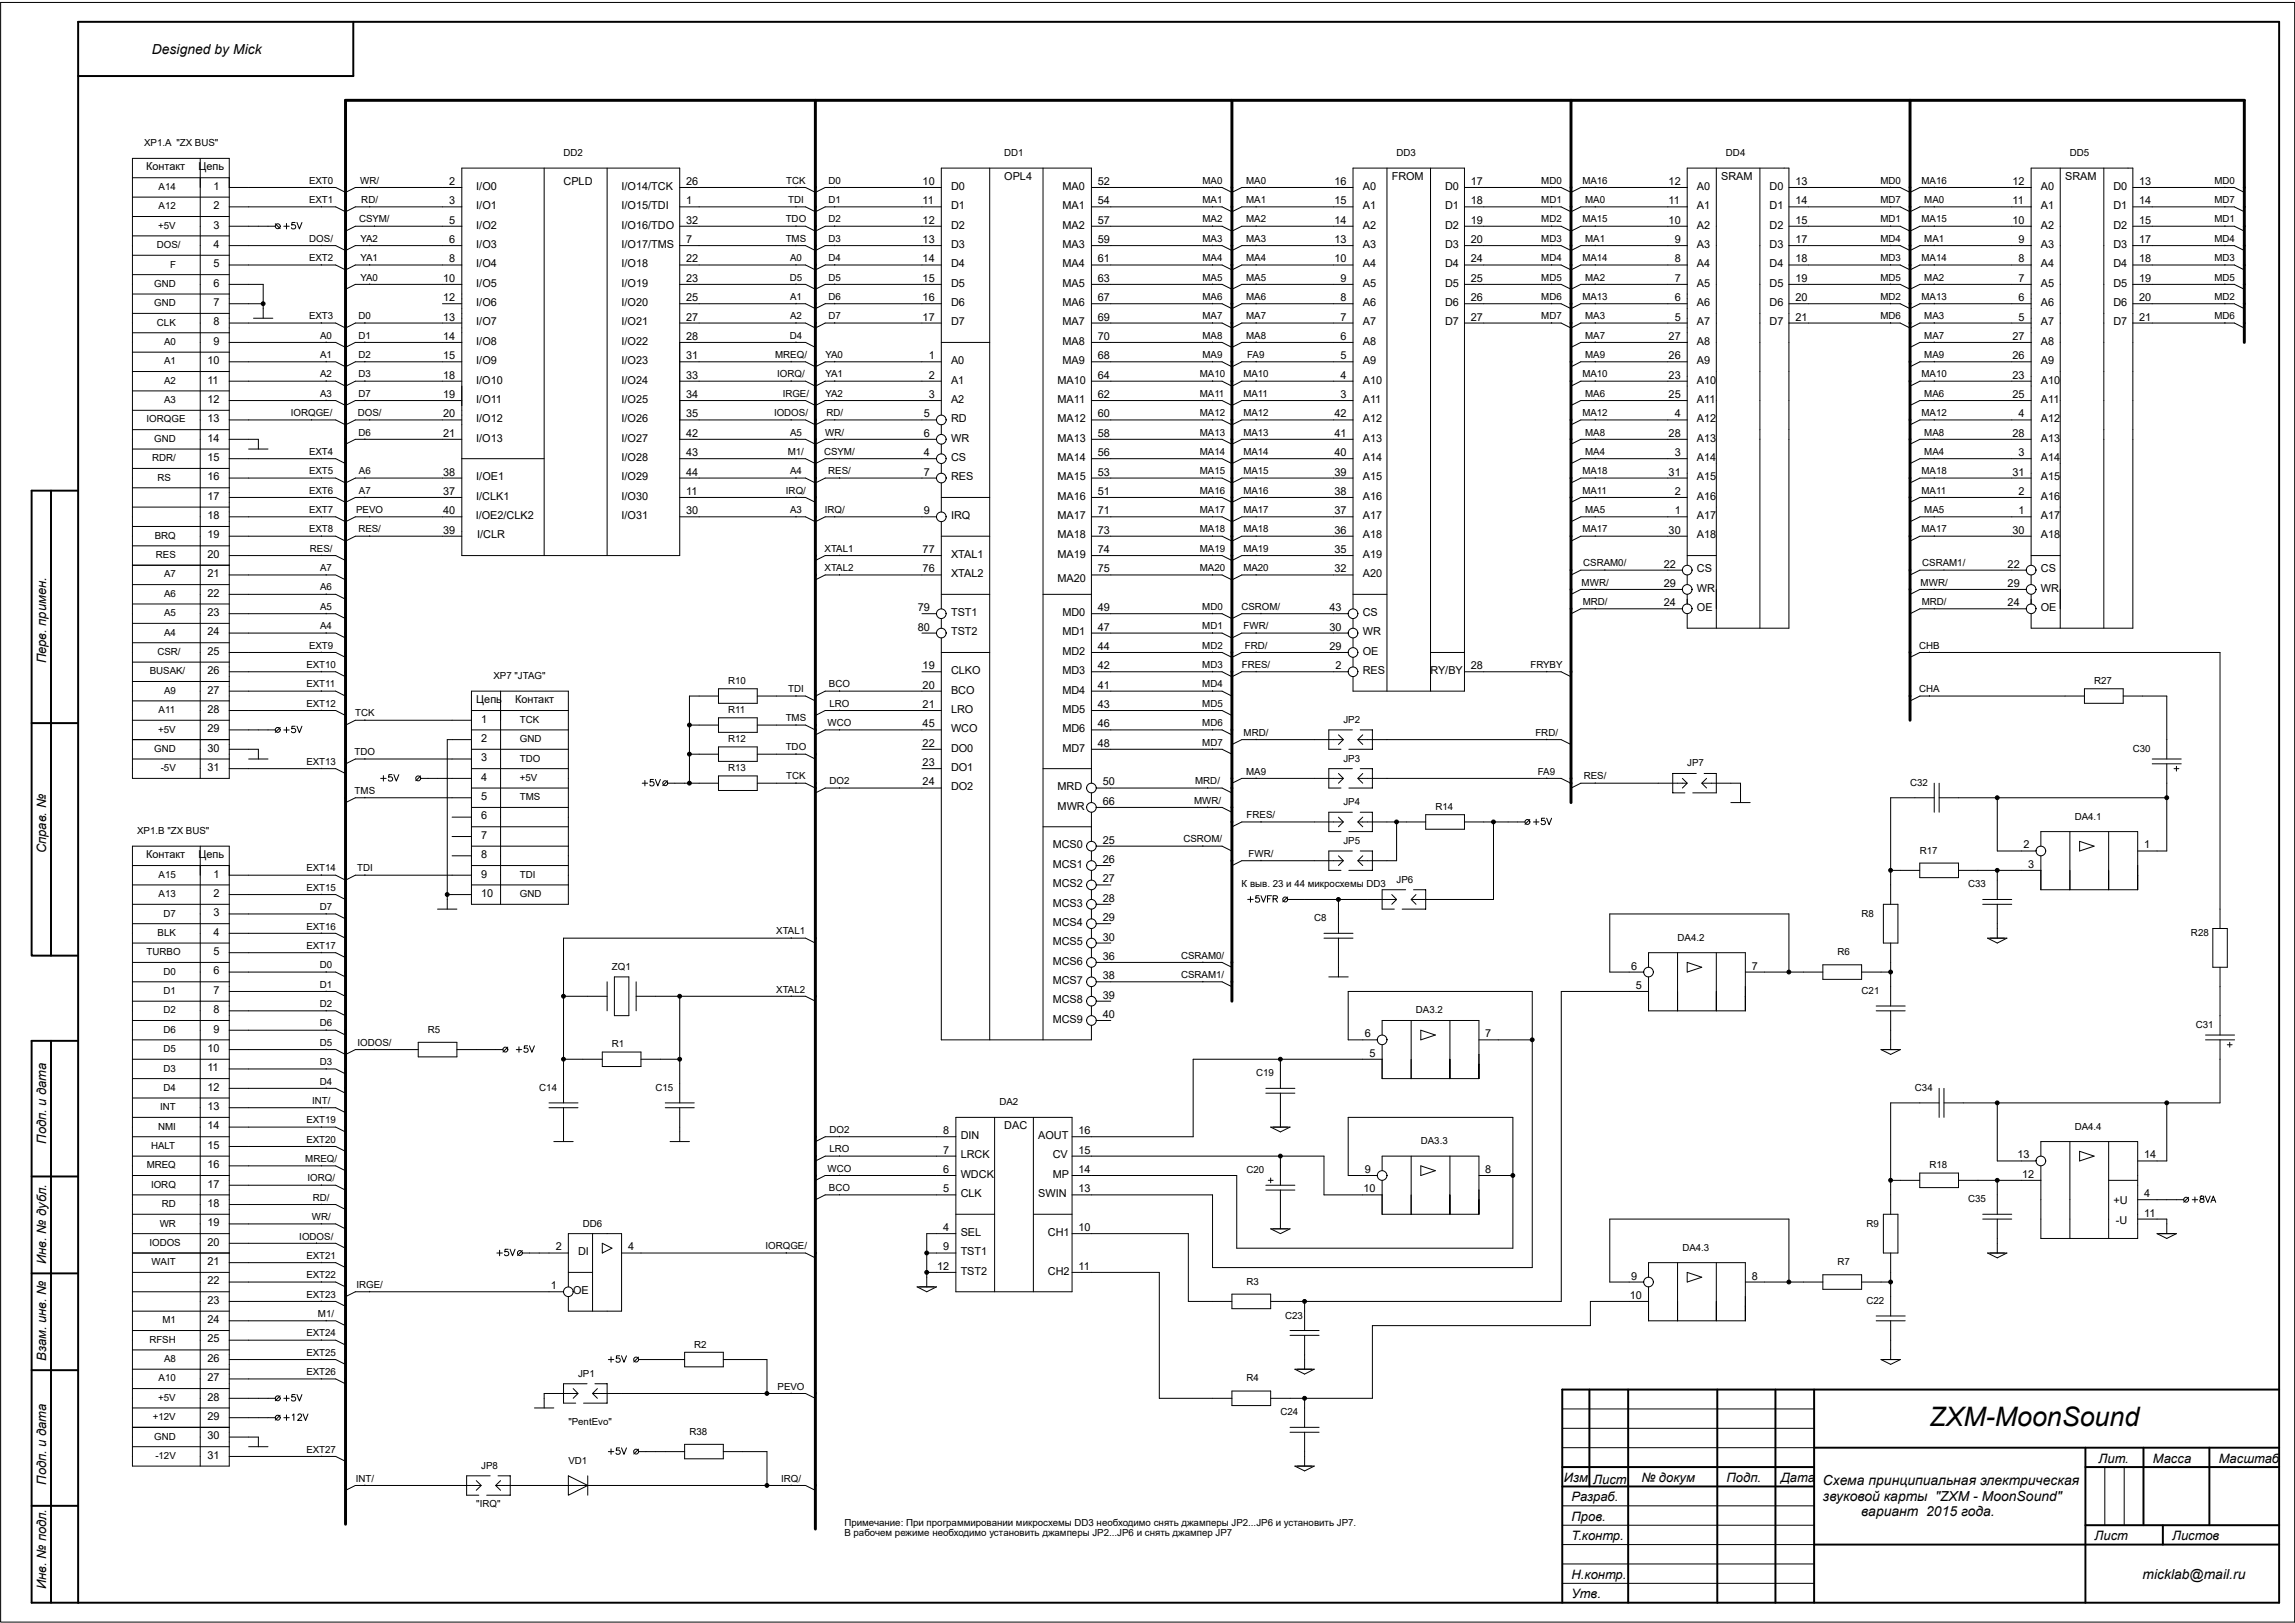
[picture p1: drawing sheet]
<svg xmlns="http://www.w3.org/2000/svg" width="594mm" height="420mm" viewBox="0 0 594 420" stroke-linecap="round" stroke-linejoin="round" font-family="sans-serif">
<defs><g id="words">
<text font-size="7" x="499.4" y="369.3">ZXM-MoonSound</text>
<g font-size="3.6">
<text x="39.3" y="13.9">Designed by Mick</text>
<text x="471.9" y="384.5">Схема принципиальная электрическая</text>
<text x="471.9" y="388.5">звуковой карты &quot;ZXM - MoonSound&quot;</text>
<text x="481.8" y="392.5">вариант 2015 года.</text>
<text x="554.6" y="408.8">micklab@mail.ru</text>
</g>
<g font-size="3.4">
<text x="11.9" y="171.7" transform="rotate(-90 11.9 171.7)">Перв. примен.</text>
<text x="11.9" y="220.9" transform="rotate(-90 11.9 220.9)">Справ. №</text>
<text x="11.9" y="296.1" transform="rotate(-90 11.9 296.1)">Подп. и дата</text>
<text x="11.9" y="327.2" transform="rotate(-90 11.9 327.2)">Инв. № дубл.</text>
<text x="11.9" y="352.3" transform="rotate(-90 11.9 352.3)">Взам. инв. №</text>
<text x="404.8" y="383.6">Изм</text>
<text x="424.9" y="383.6">№ докум</text>
<text x="446.9" y="383.6">Подп.</text>
<text x="461" y="383.6">Дата</text>
<text x="543.2" y="378.6">Лит.</text>
<text x="557.3" y="378.6">Масса</text>
<text x="574.3" y="378.6">Масштаб</text>
<text x="11.9" y="384.4" transform="rotate(-90 11.9 384.4)">Подп. и дата</text>
<text x="406.8" y="388.7">Разраб.</text>
<text x="412.4" y="384.1">Лист</text>
<text x="406.8" y="393.7">Пров.</text>
<text x="406.8" y="398.7">Т.контр.</text>
<text x="542.2" y="398.7">Лист</text>
<text x="562.3" y="398.7">Листов</text>
<text x="11.9" y="411.5" transform="rotate(-90 11.9 411.5)">Инв. № подл.</text>
<text x="406.8" y="408.7">Н.контр.</text>
<text x="406.8" y="413.7">Утв.</text>
</g>
<g font-size="2.8">
<text x="37.8" y="44.1">Контакт</text>
<text x="51.4" y="44.1">Цепь</text>
<text x="116.3" y="47.9">2</text>
<text x="145.9" y="47.9">CPLD</text>
<text x="177.6" y="47.9">26</text>
<text x="238.8" y="47.9">10</text>
<text x="260" y="46.6">OPL4</text>
<text x="284.2" y="47.9">52</text>
<text x="345.4" y="47.9">16</text>
<text x="360.3" y="46.6">FROM</text>
<text x="380.7" y="47.9">17</text>
<text x="431.9" y="47.9">12</text>
<text x="445.5" y="46.6">SRAM</text>
<text x="464.7" y="47.9">13</text>
<text x="520.9" y="47.9">12</text>
<text x="534.6" y="46.6">SRAM</text>
<text x="553.8" y="47.9">13</text>
<text x="55.3" y="49.1">1</text>
<text x="116.3" y="52.9">3</text>
<text x="123.3" y="49.1">I/O0</text>
<text x="160.9" y="49.1">I/O14/TCK</text>
<text x="177.6" y="52.9">1</text>
<text x="238.8" y="52.9">11</text>
<text x="246.2" y="49.1">D0</text>
<text x="275" y="49.1">MA0</text>
<text x="284.2" y="52.9">54</text>
<text x="345.4" y="52.9">15</text>
<text x="352.8" y="49.1">A0</text>
<text x="374.1" y="49.1">D0</text>
<text x="380.7" y="52.9">18</text>
<text x="431.9" y="52.9">11</text>
<text x="439.3" y="49.1">A0</text>
<text x="458.1" y="49.1">D0</text>
<text x="464.7" y="52.9">14</text>
<text x="520.9" y="52.9">11</text>
<text x="528.3" y="49.1">A0</text>
<text x="547.1" y="49.1">D0</text>
<text x="553.8" y="52.9">14</text>
<text x="55.3" y="59.2">3</text>
<text x="55.3" y="54.1">2</text>
<text x="116.3" y="57.9">5</text>
<text x="123.3" y="54.1">I/O1</text>
<text x="123.3" y="59.2">I/O2</text>
<text x="160.9" y="54.1">I/O15/TDI</text>
<text x="160.9" y="59.2">I/O16/TDO</text>
<text x="177.6" y="57.9">32</text>
<text x="238.8" y="57.9">12</text>
<text x="246.2" y="59.2">D2</text>
<text x="246.2" y="54.1">D1</text>
<text x="275" y="59.2">MA2</text>
<text x="275" y="54.1">MA1</text>
<text x="284.2" y="57.9">57</text>
<text x="345.4" y="57.9">14</text>
<text x="352.8" y="59.2">A2</text>
<text x="352.8" y="54.1">A1</text>
<text x="374.1" y="59.2">D2</text>
<text x="374.1" y="54.1">D1</text>
<text x="380.7" y="57.9">19</text>
<text x="431.9" y="57.9">10</text>
<text x="439.3" y="59.2">A2</text>
<text x="439.3" y="54.1">A1</text>
<text x="458.1" y="59.2">D2</text>
<text x="458.1" y="54.1">D1</text>
<text x="464.7" y="57.9">15</text>
<text x="520.9" y="57.9">10</text>
<text x="528.3" y="59.2">A2</text>
<text x="528.3" y="54.1">A1</text>
<text x="547.1" y="59.2">D2</text>
<text x="547.1" y="54.1">D1</text>
<text x="553.8" y="57.9">15</text>
<text x="55.3" y="64.2">4</text>
<text x="116.3" y="62.9">6</text>
<text x="123.3" y="64.2">I/O3</text>
<text x="160.9" y="64.2">I/O17/TMS</text>
<text x="177.6" y="62.9">7</text>
<text x="238.8" y="62.9">13</text>
<text x="246.2" y="64.2">D3</text>
<text x="275" y="64.2">MA3</text>
<text x="284.2" y="62.9">59</text>
<text x="345.4" y="62.9">13</text>
<text x="352.8" y="64.2">A3</text>
<text x="374.1" y="64.2">D3</text>
<text x="380.7" y="62.9">20</text>
<text x="433.5" y="62.9">9</text>
<text x="439.3" y="64.2">A3</text>
<text x="458.1" y="64.2">D3</text>
<text x="464.7" y="62.9">17</text>
<text x="522.5" y="62.9">9</text>
<text x="528.3" y="64.2">A3</text>
<text x="547.1" y="64.2">D3</text>
<text x="553.8" y="62.9">17</text>
<text x="55.3" y="69.2">5</text>
<text x="116.3" y="67.9">8</text>
<text x="123.3" y="69.2">I/O4</text>
<text x="160.9" y="69.2">I/O18</text>
<text x="177.6" y="67.9">22</text>
<text x="238.8" y="67.9">14</text>
<text x="246.2" y="69.2">D4</text>
<text x="275" y="69.2">MA4</text>
<text x="284.2" y="67.9">61</text>
<text x="345.4" y="67.9">10</text>
<text x="352.8" y="69.2">A4</text>
<text x="374.1" y="69.2">D4</text>
<text x="380.7" y="67.9">24</text>
<text x="433.5" y="67.9">8</text>
<text x="439.3" y="69.2">A4</text>
<text x="458.1" y="69.2">D4</text>
<text x="464.7" y="67.9">18</text>
<text x="522.5" y="67.9">8</text>
<text x="528.3" y="69.2">A4</text>
<text x="547.1" y="69.2">D4</text>
<text x="553.8" y="67.9">18</text>
<text x="55.3" y="74.2">6</text>
<text x="114.7" y="73">10</text>
<text x="114.7" y="78">12</text>
<text x="123.3" y="74.2">I/O5</text>
<text x="160.9" y="74.2">I/O19</text>
<text x="177.6" y="73">23</text>
<text x="177.6" y="78">25</text>
<text x="238.8" y="73">15</text>
<text x="238.8" y="78">16</text>
<text x="246.2" y="74.2">D5</text>
<text x="275" y="74.2">MA5</text>
<text x="284.2" y="73">63</text>
<text x="284.2" y="78">67</text>
<text x="347" y="78">8</text>
<text x="347" y="73">9</text>
<text x="352.8" y="74.2">A5</text>
<text x="374.1" y="74.2">D5</text>
<text x="380.7" y="78">26</text>
<text x="380.7" y="73">25</text>
<text x="433.5" y="78">6</text>
<text x="433.5" y="73">7</text>
<text x="439.3" y="74.2">A5</text>
<text x="458.1" y="74.2">D5</text>
<text x="464.7" y="78">20</text>
<text x="464.7" y="73">19</text>
<text x="522.5" y="78">6</text>
<text x="522.5" y="73">7</text>
<text x="528.3" y="74.2">A5</text>
<text x="547.1" y="74.2">D5</text>
<text x="553.8" y="78">20</text>
<text x="553.8" y="73">19</text>
<text x="55.3" y="79.2">7</text>
<text x="114.7" y="83">13</text>
<text x="123.3" y="79.2">I/O6</text>
<text x="160.9" y="79.2">I/O20</text>
<text x="177.6" y="83">27</text>
<text x="238.8" y="83">17</text>
<text x="246.2" y="79.2">D6</text>
<text x="275" y="79.2">MA6</text>
<text x="284.2" y="83">69</text>
<text x="347" y="83">7</text>
<text x="352.8" y="79.2">A6</text>
<text x="374.1" y="79.2">D6</text>
<text x="380.7" y="83">27</text>
<text x="433.5" y="83">5</text>
<text x="439.3" y="79.2">A6</text>
<text x="458.1" y="79.2">D6</text>
<text x="464.7" y="83">21</text>
<text x="522.5" y="83">5</text>
<text x="528.3" y="79.2">A6</text>
<text x="547.1" y="79.2">D6</text>
<text x="553.8" y="83">21</text>
<text x="55.3" y="89.3">9</text>
<text x="55.3" y="84.2">8</text>
<text x="114.7" y="88">14</text>
<text x="123.3" y="84.2">I/O7</text>
<text x="123.3" y="89.3">I/O8</text>
<text x="160.9" y="84.2">I/O21</text>
<text x="160.9" y="89.3">I/O22</text>
<text x="177.6" y="88">28</text>
<text x="246.2" y="84.2">D7</text>
<text x="275" y="89.3">MA8</text>
<text x="275" y="84.2">MA7</text>
<text x="284.2" y="88">70</text>
<text x="347" y="88">6</text>
<text x="352.8" y="89.3">A8</text>
<text x="352.8" y="84.2">A7</text>
<text x="374.1" y="84.2">D7</text>
<text x="431.9" y="88">27</text>
<text x="439.3" y="89.3">A8</text>
<text x="439.3" y="84.2">A7</text>
<text x="458.1" y="84.2">D7</text>
<text x="520.9" y="88">27</text>
<text x="528.3" y="89.3">A8</text>
<text x="528.3" y="84.2">A7</text>
<text x="547.1" y="84.2">D7</text>
<text x="53.7" y="94.3">10</text>
<text x="114.7" y="93">15</text>
<text x="123.3" y="94.3">I/O9</text>
<text x="160.9" y="94.3">I/O23</text>
<text x="177.6" y="93">31</text>
<text x="240.4" y="93">1</text>
<text x="246.2" y="94.3">A0</text>
<text x="275" y="94.3">MA9</text>
<text x="284.2" y="93">68</text>
<text x="347" y="93">5</text>
<text x="352.8" y="94.3">A9</text>
<text x="431.9" y="93">26</text>
<text x="439.3" y="94.3">A9</text>
<text x="520.9" y="93">26</text>
<text x="528.3" y="94.3">A9</text>
<text x="53.7" y="99.3">11</text>
<text x="114.7" y="98">18</text>
<text x="123.3" y="99.3">I/O10</text>
<text x="160.9" y="99.3">I/O24</text>
<text x="177.6" y="98">33</text>
<text x="240.4" y="98">2</text>
<text x="246.2" y="99.3">A1</text>
<text x="273.8" y="99.3">MA10</text>
<text x="284.2" y="98">64</text>
<text x="347" y="98">4</text>
<text x="352.8" y="99.3">A10</text>
<text x="431.9" y="98">23</text>
<text x="439.3" y="99.3">A10</text>
<text x="520.9" y="98">23</text>
<text x="528.3" y="99.3">A10</text>
<text x="53.7" y="104.3">12</text>
<text x="114.7" y="103">19</text>
<text x="123.3" y="104.3">I/O11</text>
<text x="160.9" y="104.3">I/O25</text>
<text x="177.6" y="103">34</text>
<text x="240.4" y="103">3</text>
<text x="246.2" y="104.3">A2</text>
<text x="273.8" y="104.3">MA11</text>
<text x="284.2" y="103">62</text>
<text x="347" y="103">3</text>
<text x="352.8" y="104.3">A11</text>
<text x="431.9" y="103">25</text>
<text x="439.3" y="104.3">A11</text>
<text x="520.9" y="103">25</text>
<text x="528.3" y="104.3">A11</text>
<text x="53.7" y="109.3">13</text>
<text x="114.7" y="108.1">20</text>
<text x="114.7" y="113.1">21</text>
<text x="123.3" y="109.3">I/O12</text>
<text x="160.9" y="109.3">I/O26</text>
<text x="177.6" y="108.1">35</text>
<text x="177.6" y="113.1">42</text>
<text x="239.2" y="108.1">5</text>
<text x="239.2" y="113.1">6</text>
<text x="246.2" y="109.3">RD</text>
<text x="273.8" y="109.3">MA12</text>
<text x="284.2" y="108.1">60</text>
<text x="284.2" y="113.1">58</text>
<text x="345.4" y="108.1">42</text>
<text x="345.4" y="113.1">41</text>
<text x="352.8" y="109.3">A12</text>
<text x="431.9" y="113.1">28</text>
<text x="433.5" y="108.1">4</text>
<text x="439.3" y="109.3">A12</text>
<text x="520.9" y="113.1">28</text>
<text x="522.5" y="108.1">4</text>
<text x="528.3" y="109.3">A12</text>
<text x="53.7" y="119.3">15</text>
<text x="53.7" y="114.3">14</text>
<text x="123.3" y="114.3">I/O13</text>
<text x="160.9" y="114.3">I/O27</text>
<text x="160.9" y="119.3">I/O28</text>
<text x="177.6" y="118.1">43</text>
<text x="239.2" y="118.1">4</text>
<text x="246.2" y="119.3">CS</text>
<text x="246.2" y="114.3">WR</text>
<text x="273.8" y="119.3">MA14</text>
<text x="273.8" y="114.3">MA13</text>
<text x="284.2" y="118.1">56</text>
<text x="345.4" y="118.1">40</text>
<text x="352.8" y="119.3">A14</text>
<text x="352.8" y="114.3">A13</text>
<text x="433.5" y="118.1">3</text>
<text x="439.3" y="119.3">A14</text>
<text x="439.3" y="114.3">A13</text>
<text x="522.5" y="118.1">3</text>
<text x="528.3" y="119.3">A14</text>
<text x="528.3" y="114.3">A13</text>
<text x="53.7" y="124.4">16</text>
<text x="114.7" y="123.1">38</text>
<text x="123.3" y="124.4">I/OE1</text>
<text x="160.9" y="124.4">I/O29</text>
<text x="177.6" y="123.1">44</text>
<text x="239.2" y="123.1">7</text>
<text x="246.2" y="124.4">RES</text>
<text x="273.8" y="124.4">MA15</text>
<text x="284.2" y="123.1">53</text>
<text x="345.4" y="123.1">39</text>
<text x="352.8" y="124.4">A15</text>
<text x="431.9" y="123.1">31</text>
<text x="439.3" y="124.4">A15</text>
<text x="520.9" y="123.1">31</text>
<text x="528.3" y="124.4">A15</text>
<text x="53.7" y="129.4">17</text>
<text x="114.7" y="128.1">37</text>
<text x="123.3" y="129.4">I/CLK1</text>
<text x="160.9" y="129.4">I/O30</text>
<text x="177.6" y="128.1">11</text>
<text x="273.8" y="129.4">MA16</text>
<text x="284.2" y="128.1">51</text>
<text x="345.4" y="128.1">38</text>
<text x="352.8" y="129.4">A16</text>
<text x="433.5" y="128.1">2</text>
<text x="439.3" y="129.4">A16</text>
<text x="522.5" y="128.1">2</text>
<text x="528.3" y="129.4">A16</text>
<text x="53.7" y="134.4">18</text>
<text x="114.7" y="133.1">40</text>
<text x="123.1" y="134.4">I/OE2/CLK2</text>
<text x="160.9" y="134.4">I/O31</text>
<text x="177.6" y="133.1">30</text>
<text x="239.2" y="133.1">9</text>
<text x="246.2" y="134.4">IRQ</text>
<text x="273.8" y="134.4">MA17</text>
<text x="284.2" y="133.1">71</text>
<text x="345.4" y="133.1">37</text>
<text x="352.8" y="134.4">A17</text>
<text x="433.5" y="133.1">1</text>
<text x="439.3" y="134.4">A17</text>
<text x="522.5" y="133.1">1</text>
<text x="528.3" y="134.4">A17</text>
<text x="53.7" y="139.4">19</text>
<text x="114.7" y="138.2">39</text>
<text x="123.5" y="139.4">I/CLR</text>
<text x="238.8" y="143.2">77</text>
<text x="273.8" y="139.4">MA18</text>
<text x="284.2" y="143.2">74</text>
<text x="284.2" y="138.2">73</text>
<text x="345.4" y="138.2">36</text>
<text x="345.4" y="143.2">35</text>
<text x="352.8" y="139.4">A18</text>
<text x="431.9" y="138.2">30</text>
<text x="439.3" y="139.4">A18</text>
<text x="520.9" y="138.2">30</text>
<text x="528.3" y="139.4">A18</text>
<text x="53.7" y="149.4">21</text>
<text x="53.7" y="144.4">20</text>
<text x="238.8" y="148.2">76</text>
<text x="246.2" y="149.4">XTAL2</text>
<text x="246.2" y="144.4">XTAL1</text>
<text x="273.8" y="144.4">MA19</text>
<text x="284.2" y="148.2">75</text>
<text x="345.4" y="148.2">32</text>
<text x="352.8" y="149.4">A20</text>
<text x="352.8" y="144.4">A19</text>
<text x="430.7" y="146.9">22</text>
<text x="439.3" y="148.2">CS</text>
<text x="519.7" y="146.9">22</text>
<text x="528.3" y="148.2">CS</text>
<text x="53.7" y="154.5">22</text>
<text x="273.8" y="150.7">MA20</text>
<text x="430.7" y="151.9">29</text>
<text x="439.3" y="153.2">WR</text>
<text x="519.7" y="151.9">29</text>
<text x="528.3" y="153.2">WR</text>
<text x="53.7" y="159.5">23</text>
<text x="237.6" y="158.2">79</text>
<text x="246.2" y="159.5">TST1</text>
<text x="275" y="159.5">MD0</text>
<text x="284.2" y="158.2">49</text>
<text x="344.2" y="158.2">43</text>
<text x="352.8" y="159.5">CS</text>
<text x="430.7" y="157">24</text>
<text x="439.3" y="158.2">OE</text>
<text x="519.7" y="157">24</text>
<text x="528.3" y="158.2">OE</text>
<text x="53.7" y="164.5">24</text>
<text x="237.6" y="163.2">80</text>
<text x="246.2" y="164.5">TST2</text>
<text x="275" y="164.5">MD1</text>
<text x="284.2" y="163.2">47</text>
<text x="344.2" y="163.2">30</text>
<text x="352.8" y="164.5">WR</text>
<text x="53.7" y="169.5">25</text>
<text x="238.8" y="173.2">19</text>
<text x="275" y="169.5">MD2</text>
<text x="284.2" y="173.2">42</text>
<text x="284.2" y="168.3">44</text>
<text x="344.2" y="168.3">29</text>
<text x="345.7" y="173.2">2</text>
<text x="352.8" y="169.5">OE</text>
<text x="380.7" y="173.2">28</text>
<text x="53.7" y="179.5">27</text>
<text x="53.7" y="174.5">26</text>
<text x="238.8" y="178.3">20</text>
<text x="246.2" y="179.5">BCO</text>
<text x="246.2" y="174.5">CLKO</text>
<text x="275" y="179.5">MD4</text>
<text x="275" y="174.5">MD3</text>
<text x="284.2" y="178.3">41</text>
<text x="352.8" y="174.5">RES</text>
<text x="370.3" y="174.5">RY/BY</text>
<text x="53.7" y="184.6">28</text>
<text x="123.3" y="182">Цепь</text>
<text x="133.3" y="182">Контакт</text>
<text x="238.8" y="183.3">21</text>
<text x="246.2" y="184.6">LRO</text>
<text x="275" y="184.6">MD5</text>
<text x="284.2" y="183.3">43</text>
<text x="53.7" y="189.6">29</text>
<text x="124.6" y="187">1</text>
<text x="238.8" y="188.3">45</text>
<text x="246.2" y="189.6">WCO</text>
<text x="275" y="189.6">MD6</text>
<text x="284.2" y="188.3">46</text>
<text x="53.7" y="194.6">30</text>
<text x="124.6" y="197.1">3</text>
<text x="124.6" y="192.1">2</text>
<text x="238.8" y="193.3">22</text>
<text x="246.2" y="194.6">DO0</text>
<text x="275" y="194.6">MD7</text>
<text x="284.2" y="193.3">48</text>
<text x="53.7" y="199.6">31</text>
<text x="124.6" y="202.1">4</text>
<text x="238.8" y="203.3">24</text>
<text x="238.8" y="198.3">23</text>
<text x="246.2" y="199.6">DO1</text>
<text x="285.4" y="203.3">50</text>
<text x="124.6" y="207.1">5</text>
<text x="246.2" y="204.6">DO2</text>
<text x="273.8" y="209.6">MWR</text>
<text x="273.8" y="204.6">MRD</text>
<text x="285.4" y="208.4">66</text>
<text x="124.6" y="212.1">6</text>
<text x="124.6" y="217.1">7</text>
<text x="272.5" y="219.6">MCS0</text>
<text x="285.4" y="218.4">25</text>
<text x="523.8" y="219.6">2</text>
<text x="555" y="219.6">1</text>
<text x="37.8" y="222.2">Контакт</text>
<text x="51.4" y="222.2">Цепь</text>
<text x="55.3" y="227.2">1</text>
<text x="124.6" y="227.2">9</text>
<text x="124.6" y="222.2">8</text>
<text x="272.5" y="224.7">MCS1</text>
<text x="285.4" y="223.4">26</text>
<text x="525" y="224.7">3</text>
<text x="55.3" y="232.2">2</text>
<text x="124.6" y="232.2">10</text>
<text x="272.5" y="229.7">MCS2</text>
<text x="285.4" y="233.4">28</text>
<text x="285.4" y="228.4">27</text>
<text x="55.3" y="237.2">3</text>
<text x="272.5" y="239.7">MCS4</text>
<text x="272.5" y="234.7">MCS3</text>
<text x="285.4" y="238.5">29</text>
<text x="55.3" y="242.2">4</text>
<text x="272.5" y="244.7">MCS5</text>
<text x="285.4" y="243.5">30</text>
<text x="55.3" y="247.2">5</text>
<text x="272.5" y="249.7">MCS6</text>
<text x="285.4" y="248.5">36</text>
<text x="422.2" y="251">6</text>
<text x="453.4" y="251">7</text>
<text x="55.3" y="252.2">6</text>
<text x="55.3" y="257.3">7</text>
<text x="272.5" y="254.8">MCS7</text>
<text x="285.4" y="253.5">38</text>
<text x="423.5" y="256">5</text>
<text x="55.3" y="262.3">8</text>
<text x="272.5" y="259.8">MCS8</text>
<text x="285.4" y="263.5">40</text>
<text x="285.4" y="258.5">39</text>
<text x="55.3" y="267.3">9</text>
<text x="272.5" y="264.8">MCS9</text>
<text x="353.3" y="268.5">6</text>
<text x="384.5" y="268.5">7</text>
<text x="53.7" y="272.3">10</text>
<text x="354.5" y="273.6">5</text>
<text x="53.7" y="277.3">11</text>
<text x="53.7" y="282.3">12</text>
<text x="53.7" y="287.4">13</text>
<text x="53.7" y="292.4">14</text>
<text x="244.2" y="293.6">8</text>
<text x="260" y="292.4">DAC</text>
<text x="279.2" y="293.6">16</text>
<text x="53.7" y="297.4">15</text>
<text x="244.2" y="298.6">7</text>
<text x="248.7" y="299.9">LRCK</text>
<text x="248.7" y="294.9">DIN</text>
<text x="268.7" y="294.9">AOUT</text>
<text x="272.5" y="299.9">CV</text>
<text x="279.2" y="298.6">15</text>
<text x="522.2" y="299.9">13</text>
<text x="555" y="299.9">14</text>
<text x="53.7" y="302.4">16</text>
<text x="244.2" y="303.7">6</text>
<text x="248.7" y="304.9">WDCK</text>
<text x="272.5" y="304.9">MP</text>
<text x="279.2" y="303.7">14</text>
<text x="353.3" y="303.7">9</text>
<text x="384.5" y="303.7">8</text>
<text x="523.5" y="304.9">12</text>
<text x="53.7" y="307.4">17</text>
<text x="244.2" y="308.7">5</text>
<text x="248.7" y="309.9">CLK</text>
<text x="268.7" y="309.9">SWIN</text>
<text x="279.2" y="308.7">13</text>
<text x="352.9" y="308.7">10</text>
<text x="547.1" y="311.8">+U</text>
<text x="555" y="309.9">4</text>
<text x="53.7" y="312.4">18</text>
<text x="53.7" y="317.5">19</text>
<text x="547.7" y="316.8">-U</text>
<text x="555" y="314.9">11</text>
<text x="53.7" y="322.5">20</text>
<text x="143.9" y="323.7">2</text>
<text x="162.6" y="323.7">4</text>
<text x="244.2" y="323.7">9</text>
<text x="244.2" y="318.7">4</text>
<text x="248.7" y="320">SEL</text>
<text x="271.2" y="320">CH1</text>
<text x="279.2" y="318.7">10</text>
<text x="53.7" y="327.5">21</text>
<text x="149.6" y="325">DI</text>
<text x="242.6" y="328.7">12</text>
<text x="248.7" y="325">TST1</text>
<text x="248.7" y="330">TST2</text>
<text x="271.2" y="330">CH2</text>
<text x="279.2" y="328.7">11</text>
<text x="53.7" y="332.5">22</text>
<text x="142.6" y="333.8">1</text>
<text x="148.4" y="335">OE</text>
<text x="422.2" y="331.2">9</text>
<text x="453.4" y="331.2">8</text>
<text x="53.7" y="337.5">23</text>
<text x="421.9" y="336.3">10</text>
<text x="53.7" y="342.5">24</text>
<text x="53.7" y="347.5">25</text>
<text x="53.7" y="352.6">26</text>
<text x="53.7" y="357.6">27</text>
<text x="53.7" y="362.6">28</text>
<text x="53.7" y="367.6">29</text>
<text x="53.7" y="372.6">30</text>
<text x="53.7" y="377.6">31</text>
</g>
<g font-size="2.5">
<text x="37.3" y="37.9">XP1.A &quot;ZX BUS&quot;</text>
<text x="145.9" y="40.4">DD2</text>
<text x="260" y="40.4">DD1</text>
<text x="361.5" y="40.4">DD3</text>
<text x="446.8" y="40.4">DD4</text>
<text x="535.8" y="40.4">DD5</text>
<text x="80" y="47.5">EXT0</text>
<text x="93.3" y="47.5">WR/</text>
<text x="203.5" y="47.5">TCK</text>
<text x="214.5" y="47.5">D0</text>
<text x="311.3" y="47.5">MA0</text>
<text x="322.6" y="47.5">MA0</text>
<text x="399" y="47.5">MD0</text>
<text x="409.6" y="47.5">MA16</text>
<text x="486.7" y="47.5">MD0</text>
<text x="497.4" y="47.5">MA16</text>
<text x="573.3" y="47.5">MD0</text>
<text x="41.1" y="49.2">A14</text>
<text x="80" y="52.6">EXT1</text>
<text x="93.5" y="52.6">RD/</text>
<text x="204" y="52.6">TDI</text>
<text x="214.5" y="52.6">D1</text>
<text x="311.3" y="52.6">MA1</text>
<text x="322.6" y="52.6">MA1</text>
<text x="399" y="52.6">MD1</text>
<text x="410.3" y="52.6">MA0</text>
<text x="486.7" y="52.6">MD7</text>
<text x="498.1" y="52.6">MA0</text>
<text x="573.3" y="52.6">MD7</text>
<text x="41" y="59.2">+5V</text>
<text x="41.1" y="54.2">A12</text>
<text x="93" y="57.6">CSYM/</text>
<text x="203.4" y="57.6">TDO</text>
<text x="214.5" y="57.6">D2</text>
<text x="311.3" y="57.6">MA2</text>
<text x="322.6" y="57.6">MA2</text>
<text x="399" y="57.6">MD2</text>
<text x="409.6" y="57.6">MA15</text>
<text x="486.7" y="57.6">MD1</text>
<text x="497.4" y="57.6">MA15</text>
<text x="573.3" y="57.6">MD1</text>
<text x="40.6" y="64.2">DOS/</text>
<text x="80.1" y="62.6">DOS/</text>
<text x="93.3" y="62.6">YA2</text>
<text x="203.4" y="62.6">TMS</text>
<text x="214.5" y="62.6">D3</text>
<text x="311.3" y="62.6">MA3</text>
<text x="322.6" y="62.6">MA3</text>
<text x="399" y="62.6">MD3</text>
<text x="410.3" y="62.6">MA1</text>
<text x="486.7" y="62.6">MD4</text>
<text x="498.1" y="62.6">MA1</text>
<text x="573.3" y="62.6">MD4</text>
<text x="44" y="69.3">F</text>
<text x="80" y="67.6">EXT2</text>
<text x="93.3" y="67.6">YA1</text>
<text x="204.5" y="67.6">A0</text>
<text x="214.5" y="67.6">D4</text>
<text x="311.3" y="67.6">MA4</text>
<text x="322.6" y="67.6">MA4</text>
<text x="399" y="67.6">MD4</text>
<text x="409.6" y="67.6">MA14</text>
<text x="486.7" y="67.6">MD3</text>
<text x="497.4" y="67.6">MA14</text>
<text x="573.3" y="67.6">MD3</text>
<text x="39.9" y="74.3">GND</text>
<text x="93.3" y="72.6">YA0</text>
<text x="204.4" y="72.6">D5</text>
<text x="204.5" y="77.6">A1</text>
<text x="214.5" y="72.6">D5</text>
<text x="214.5" y="77.6">D6</text>
<text x="311.3" y="72.6">MA5</text>
<text x="311.3" y="77.6">MA6</text>
<text x="322.6" y="72.6">MA5</text>
<text x="322.6" y="77.6">MA6</text>
<text x="399" y="72.6">MD5</text>
<text x="399" y="77.6">MD6</text>
<text x="409.6" y="77.6">MA13</text>
<text x="410.3" y="72.6">MA2</text>
<text x="486.7" y="72.6">MD5</text>
<text x="486.7" y="77.6">MD2</text>
<text x="497.4" y="77.6">MA13</text>
<text x="498.1" y="72.6">MA2</text>
<text x="573.3" y="72.6">MD5</text>
<text x="573.3" y="77.6">MD2</text>
<text x="39.9" y="79.3">GND</text>
<text x="80" y="82.7">EXT3</text>
<text x="92.8" y="82.7">D0</text>
<text x="204.5" y="82.7">A2</text>
<text x="214.5" y="82.7">D7</text>
<text x="311.3" y="82.7">MA7</text>
<text x="322.6" y="82.7">MA7</text>
<text x="399" y="82.7">MD7</text>
<text x="410.3" y="82.7">MA3</text>
<text x="486.7" y="82.7">MD6</text>
<text x="498.1" y="82.7">MA3</text>
<text x="573.3" y="82.7">MD6</text>
<text x="40.6" y="84.3">CLK</text>
<text x="42.5" y="89.3">A0</text>
<text x="82.9" y="87.7">A0</text>
<text x="92.8" y="87.7">D1</text>
<text x="204.4" y="87.7">D4</text>
<text x="311.3" y="87.7">MA8</text>
<text x="322.6" y="87.7">MA8</text>
<text x="410.3" y="87.7">MA7</text>
<text x="498.1" y="87.7">MA7</text>
<text x="42.5" y="94.3">A1</text>
<text x="82.9" y="92.7">A1</text>
<text x="92.8" y="92.7">D2</text>
<text x="200.7" y="92.7">MREQ/</text>
<text x="213.7" y="92.7">YA0</text>
<text x="311.3" y="92.7">MA9</text>
<text x="322.8" y="92.7">FA9</text>
<text x="410.3" y="92.7">MA9</text>
<text x="498.1" y="92.7">MA9</text>
<text x="42.5" y="99.4">A2</text>
<text x="82.9" y="97.7">A2</text>
<text x="92.8" y="97.7">D3</text>
<text x="201.2" y="97.7">IORQ/</text>
<text x="213.7" y="97.7">YA1</text>
<text x="310.6" y="97.7">MA10</text>
<text x="321.9" y="97.7">MA10</text>
<text x="409.6" y="97.7">MA10</text>
<text x="497.4" y="97.7">MA10</text>
<text x="42.5" y="104.4">A3</text>
<text x="75.3" y="107.7">IORQGE/</text>
<text x="82.9" y="102.7">A3</text>
<text x="92.6" y="107.7">DOS/</text>
<text x="92.8" y="102.7">D7</text>
<text x="200.4" y="107.7">IODOS/</text>
<text x="202.6" y="102.7">IRGE/</text>
<text x="213.7" y="102.7">YA2</text>
<text x="213.9" y="107.7">RD/</text>
<text x="310.6" y="102.7">MA11</text>
<text x="310.6" y="107.7">MA12</text>
<text x="321.9" y="102.7">MA11</text>
<text x="321.9" y="107.7">MA12</text>
<text x="409.6" y="107.7">MA12</text>
<text x="410.3" y="102.7">MA6</text>
<text x="497.4" y="107.7">MA12</text>
<text x="498.1" y="102.7">MA6</text>
<text x="37.9" y="109.4">IORQGE</text>
<text x="92.8" y="112.8">D6</text>
<text x="204.5" y="112.8">A5</text>
<text x="213.6" y="112.8">WR/</text>
<text x="310.6" y="112.8">MA13</text>
<text x="321.9" y="112.8">MA13</text>
<text x="410.3" y="112.8">MA8</text>
<text x="498.1" y="112.8">MA8</text>
<text x="39.4" y="119.4">RDR/</text>
<text x="39.9" y="114.4">GND</text>
<text x="80" y="117.8">EXT4</text>
<text x="203.9" y="117.8">M1/</text>
<text x="213.3" y="117.8">CSYM/</text>
<text x="310.6" y="117.8">MA14</text>
<text x="321.9" y="117.8">MA14</text>
<text x="410.3" y="117.8">MA4</text>
<text x="498.1" y="117.8">MA4</text>
<text x="40.8" y="124.4">RS</text>
<text x="80" y="122.8">EXT5</text>
<text x="92.9" y="122.8">A6</text>
<text x="204.5" y="122.8">A4</text>
<text x="214.4" y="122.8">RES/</text>
<text x="310.6" y="122.8">MA15</text>
<text x="321.9" y="122.8">MA15</text>
<text x="409.6" y="122.8">MA18</text>
<text x="497.4" y="122.8">MA18</text>
<text x="80" y="127.8">EXT6</text>
<text x="92.9" y="127.8">A7</text>
<text x="203.4" y="127.8">IRQ/</text>
<text x="310.6" y="127.8">MA16</text>
<text x="321.9" y="127.8">MA16</text>
<text x="409.6" y="127.8">MA11</text>
<text x="497.4" y="127.8">MA11</text>
<text x="80" y="132.8">EXT7</text>
<text x="80" y="137.8">EXT8</text>
<text x="92.2" y="132.8">PEVO</text>
<text x="92.8" y="137.8">RES/</text>
<text x="204.5" y="132.8">A3</text>
<text x="213.5" y="132.8">IRQ/</text>
<text x="310.6" y="132.8">MA17</text>
<text x="310.6" y="137.8">MA18</text>
<text x="321.9" y="132.8">MA17</text>
<text x="321.9" y="137.8">MA18</text>
<text x="409.6" y="137.8">MA17</text>
<text x="410.3" y="132.8">MA5</text>
<text x="497.4" y="137.8">MA17</text>
<text x="498.1" y="132.8">MA5</text>
<text x="40.1" y="139.5">BRQ</text>
<text x="80.2" y="142.8">RES/</text>
<text x="213.5" y="142.8">XTAL1</text>
<text x="310.6" y="142.8">MA19</text>
<text x="321.9" y="142.8">MA19</text>
<text x="40.4" y="144.5">RES</text>
<text x="42.5" y="149.5">A7</text>
<text x="82.9" y="147.8">A7</text>
<text x="213.5" y="147.8">XTAL2</text>
<text x="310.6" y="147.8">MA20</text>
<text x="321.9" y="147.8">MA20</text>
<text x="409.8" y="146.6">CSRAM0/</text>
<text x="497.6" y="146.6">CSRAM1/</text>
<text x="42.5" y="154.5">A6</text>
<text x="82.9" y="152.9">A6</text>
<text x="409.4" y="151.6">MWR/</text>
<text x="497.2" y="151.6">MWR/</text>
<text x="42.5" y="159.5">A5</text>
<text x="82.9" y="157.9">A5</text>
<text x="311.2" y="157.9">MD0</text>
<text x="321.3" y="157.9">CSROM/</text>
<text x="409.7" y="156.6">MRD/</text>
<text x="497.5" y="156.6">MRD/</text>
<text x="42.5" y="164.6">A4</text>
<text x="80" y="167.9">EXT9</text>
<text x="82.9" y="162.9">A4</text>
<text x="311.2" y="162.9">MD1</text>
<text x="311.2" y="167.9">MD2</text>
<text x="321.9" y="162.9">FWR/</text>
<text x="322.2" y="167.9">FRD/</text>
<text x="496.8" y="167.9">CHB</text>
<text x="40.8" y="169.6">CSR/</text>
<text x="79.3" y="172.9">EXT10</text>
<text x="311.2" y="172.9">MD3</text>
<text x="321.4" y="172.9">FRES/</text>
<text x="396.2" y="172.9">FRYBY</text>
<text x="38.8" y="174.6">BUSAK/</text>
<text x="42.5" y="179.6">A9</text>
<text x="79.3" y="177.9">EXT11</text>
<text x="127.8" y="175.8">XP7 &quot;JTAG&quot;</text>
<text x="188.5" y="177.1">R10</text>
<text x="204" y="179.2">TDI</text>
<text x="214.6" y="177.9">BCO</text>
<text x="311.2" y="177.9">MD4</text>
<text x="496.8" y="179.2">CHA</text>
<text x="542.1" y="177.1">R27</text>
<text x="41.1" y="184.6">A11</text>
<text x="79.3" y="183">EXT12</text>
<text x="91.9" y="185.5">TCK</text>
<text x="188.5" y="184.6">R11</text>
<text x="214.7" y="183">LRO</text>
<text x="311.2" y="183">MD5</text>
<text x="41" y="189.6">+5V</text>
<text x="134.6" y="187.1">TCK</text>
<text x="203.4" y="186.7">TMS</text>
<text x="214.2" y="188">WCO</text>
<text x="311.2" y="188">MD6</text>
<text x="321.9" y="190.5">MRD/</text>
<text x="347.7" y="187.1">JP2</text>
<text x="397.4" y="190.5">FRD/</text>
<text x="39.9" y="194.6">GND</text>
<text x="91.8" y="195.5">TDO</text>
<text x="134.6" y="197.1">TDO</text>
<text x="134.6" y="192.1">GND</text>
<text x="188.5" y="192.1">R12</text>
<text x="203.4" y="194.2">TDO</text>
<text x="311.2" y="193">MD7</text>
<text x="347.7" y="197.1">JP3</text>
<text x="552.1" y="194.6">C30</text>
<text x="41.6" y="199.6">-5V</text>
<text x="79.3" y="198">EXT13</text>
<text x="134.6" y="202.2">+5V</text>
<text x="188.5" y="199.6">R13</text>
<text x="203.5" y="201.8">TCK</text>
<text x="214.7" y="203">DO2</text>
<text x="309.4" y="203">MRD/</text>
<text x="322.6" y="200.5">MA9</text>
<text x="398.1" y="200.5">FA9</text>
<text x="410" y="201.8">RES/</text>
<text x="436.7" y="198.4">JP7</text>
<text x="494.4" y="203.4">C32</text>
<text x="91.8" y="205.5">TMS</text>
<text x="134.6" y="207.2">TMS</text>
<text x="309.1" y="208">MWR/</text>
<text x="347.7" y="208.4">JP4</text>
<text x="371.6" y="209.7">R14</text>
<text x="35.5" y="216">XP1.B &quot;ZX BUS&quot;</text>
<text x="322.7" y="211.8">FRES/</text>
<text x="537.1" y="212.2">DA4.1</text>
<text x="306.3" y="218.1">CSROM/</text>
<text x="323.2" y="221.8">FWR/</text>
<text x="347.7" y="218.5">JP5</text>
<text x="496.9" y="221">R17</text>
<text x="41.1" y="227.2">A15</text>
<text x="79.3" y="225.6">EXT14</text>
<text x="92.4" y="225.6">TDI</text>
<text x="134.6" y="227.2">TDI</text>
<text x="41.1" y="232.3">A13</text>
<text x="79.3" y="230.6">EXT15</text>
<text x="134.6" y="232.3">GND</text>
<text x="321.4" y="229.7">К выв. 23 и 44 микросхемы DD3</text>
<text x="361.5" y="228.5">JP6</text>
<text x="509.5" y="229.7">C33</text>
<text x="42.3" y="237.3">D7</text>
<text x="82.8" y="235.6">D7</text>
<text x="340.2" y="238.5">C8</text>
<text x="481.9" y="237.3">R8</text>
<text x="40.8" y="242.3">BLK</text>
<text x="79.3" y="240.6">EXT16</text>
<text x="79.3" y="245.7">EXT17</text>
<text x="200.9" y="241.9">XTAL1</text>
<text x="434.2" y="243.5">DA4.2</text>
<text x="567.2" y="242.3">R28</text>
<text x="37.9" y="247.3">TURBO</text>
<text x="82.8" y="250.7">D0</text>
<text x="158.4" y="251.1">ZQ1</text>
<text x="305.7" y="248.2">CSRAM0/</text>
<text x="475.6" y="247.3">R6</text>
<text x="42.3" y="252.3">D0</text>
<text x="42.3" y="257.3">D1</text>
<text x="82.8" y="255.7">D1</text>
<text x="200.9" y="256.9">XTAL2</text>
<text x="305.7" y="253.2">CSRAM1/</text>
<text x="481.9" y="257.3">C21</text>
<text x="42.3" y="262.3">D2</text>
<text x="82.8" y="260.7">D2</text>
<text x="366.5" y="262.3">DA3.2</text>
<text x="42.3" y="267.4">D6</text>
<text x="82.8" y="265.7">D6</text>
<text x="110.8" y="267.4">R5</text>
<text x="568.4" y="266.1">C31</text>
<text x="42.3" y="272.4">D5</text>
<text x="82.8" y="270.7">D5</text>
<text x="82.8" y="275.7">D3</text>
<text x="92.5" y="270.7">IODOS/</text>
<text x="158.4" y="271.1">R1</text>
<text x="42.3" y="277.4">D3</text>
<text x="82.8" y="280.8">D4</text>
<text x="325.2" y="278.6">C19</text>
<text x="41.5" y="287.4">INT</text>
<text x="42.3" y="282.4">D4</text>
<text x="80.8" y="285.8">INT/</text>
<text x="139.6" y="282.4">C14</text>
<text x="169.7" y="282.4">C15</text>
<text x="258.7" y="286.2">DA2</text>
<text x="495.7" y="282.4">C34</text>
<text x="40.9" y="292.4">NMI</text>
<text x="79.3" y="290.8">EXT19</text>
<text x="214.7" y="293.3">DO2</text>
<text x="537.1" y="292.4">DA4.4</text>
<text x="39.1" y="297.5">HALT</text>
<text x="79.3" y="295.8">EXT20</text>
<text x="214.7" y="298.3">LRO</text>
<text x="367.8" y="296.2">DA3.3</text>
<text x="38" y="302.5">MREQ</text>
<text x="79" y="300.8">MREQ/</text>
<text x="79.6" y="305.8">IORQ/</text>
<text x="214.2" y="303.3">WCO</text>
<text x="322.7" y="303.7">C20</text>
<text x="499.4" y="302.5">R18</text>
<text x="39.1" y="307.5">IORQ</text>
<text x="81" y="310.9">RD/</text>
<text x="214.6" y="308.3">BCO</text>
<text x="509.5" y="311.2">C35</text>
<text x="41.3" y="317.5">WR</text>
<text x="41.9" y="312.5">RD</text>
<text x="80.7" y="315.9">WR/</text>
<text x="150.9" y="317.5">DD6</text>
<text x="483.1" y="317.5">R9</text>
<text x="38.7" y="322.5">IODOS</text>
<text x="77.5" y="320.9">IODOS/</text>
<text x="198.1" y="323.4">IORQGE/</text>
<text x="435.5" y="323.8">DA4.3</text>
<text x="39.2" y="327.6">WAIT</text>
<text x="79.3" y="325.9">EXT21</text>
<text x="475.6" y="327.6">R7</text>
<text x="79.3" y="330.9">EXT22</text>
<text x="79.3" y="335.9">EXT23</text>
<text x="92.3" y="333.4">IRGE/</text>
<text x="322.7" y="332.5">R3</text>
<text x="82.3" y="341">M1/</text>
<text x="332.7" y="341.3">C23</text>
<text x="483.1" y="337.6">C22</text>
<text x="38.7" y="347.6">RFSH</text>
<text x="42" y="342.6">M1</text>
<text x="79.3" y="346">EXT24</text>
<text x="42.5" y="352.6">A8</text>
<text x="79.3" y="351">EXT25</text>
<text x="179.7" y="348.9">R2</text>
<text x="41.1" y="357.6">A10</text>
<text x="79.3" y="356">EXT26</text>
<text x="149.6" y="356.4">JP1</text>
<text x="201.3" y="359.7">PEVO</text>
<text x="322.7" y="357.6">R4</text>
<text x="41" y="362.6">+5V</text>
<text x="39.6" y="367.7">+12V</text>
<text x="147.1" y="368.9">&quot;PentEvo&quot;</text>
<text x="178.5" y="371.4">R38</text>
<text x="331.4" y="366.4">C24</text>
<text x="39.9" y="372.7">GND</text>
<text x="40.2" y="377.7">-12V</text>
<text x="79.3" y="376">EXT27</text>
<text x="92.1" y="383.6">INT/</text>
<text x="124.6" y="380.2">JP8</text>
<text x="147.1" y="378.9">VD1</text>
<text x="202.2" y="383.6">IRQ/</text>
<text x="123.3" y="390.2">&quot;IRQ&quot;</text>
<text x="218.6" y="394.9">Примечание: При программировании микросхемы DD3 необходимо снять джамперы JP2...JP6 и установить JP7.</text>
<text x="218.6" y="397.8">В рабочем режиме необходимо установить джамперы JP2...JP6 и снять джампер JP7</text>
</g>
</g></defs>
<g fill="none" stroke="#000" stroke-width=".51">
<path d="M91.5 5.7v14h-71.3M13.2 127v120.4M20.2 127h-12v120.4h12M8.2 187.2h12M13.2 269.5v145.4M20.2 269.5h-12v145.4h581.8v-409.2h-569.8v409.2M8.2 304.6h12M8.2 329.6h12M8.2 354.7h12M411.4 359.7v25.1M421.5 359.7v55.2M444.5 359.7v55.2"/>
<path d="M459.6 359.7v55.2M469.6 359.7v55.2M590 359.7h-185.6v55.2M404.4 379.8h65.2M469.6 374.8h120.4M539.8 379.8h50.2M539.8 374.8v40.1M554.9 374.8v20M571.9 374.8v20M8.2 389.8h12M404.4 384.8h65.2M469.6 399.9h120.4"/>
<path d="M539.8 394.8h50.2M559.9 394.8v5.1"/>
</g>
<g fill="none" stroke="#000" stroke-width=".26">
<path d="M.2 .6h593.8v419.3h-593.8zM34.3 41h25v160.5h-25zM34.3 56h25M34.3 51h25M34.3 46h25M51.8 41v160.5M71.3 58.6h-12M71.3 57.9l1.2 1.3M73.5 58.6h1.4M74.2 57.8v1.5M76.4 57.6h-.8l-.1 .7a.59 .59 0 0 1 .9 0 .59 .59 0 0 1-.1 .9 .59 .59 0 0 1-.9-.3M76.9 57.6l.6 1.7 .7-1.7"/>
<path d="M83.2 48.4v.1M83.2 53.4v.2M95.7 48.4v.1M95.7 53.4v.2M97 58.4v.2M119.5 58.6v10M119.5 58.6h-27.5l-2.6 1.2M119.5 48.5h-27.5l-2.6 1.3-2.5-1.3h-27.6M119.5 58.6v-15.1h56.5v100.3h-56.5v-75.2M119.5 53.6h-27.5l-2.6 1.2-2.5-1.2h-27.6M140.9 43.5v100.3M157.2 43.5v100.3"/>
<path d="M176 58.6h32.5l2.6 1.2 2.5-1.2h30.1M176 48.5h32.5l2.6 1.3 2.5-1.3h30.1M176 53.6h32.5l2.6 1.2 2.5-1.2h30.1M206.1 48.4v.1M206.1 53.4v.2M206.1 58.4v.2M216.1 48.4v.1M216.1 53.4v.2M216.1 58.4v.2M256.2 43.5v225.7M270 43.5v225.7M282.5 58.6h33.9l2.5 1.2 2.6-1.2h28.7"/>
<path d="M282.5 48.5h33.9l2.5 1.3 2.6-1.3h28.7M282.5 53.6h33.9l2.5 1.2 2.6-1.2h28.7M313.9 48.4v.1M313.9 53.4v.2M313.9 58.4v.2M325.2 48.4v.1M325.2 53.4v.2M325.2 58.4v.2M359 43.5v135.4M370.3 43.5v135.4M379.1 58.6h25l2.6 1.2 2.5-1.2h27.5M379.1 48.5h25l2.6 1.3 2.5-1.3h27.5"/>
<path d="M379.1 53.6h25l2.6 1.2 2.5-1.2h27.5M401.7 48.4v.1M401.7 53.4v.2M401.7 58.4v.2M412.9 48.4v.1M412.9 53.4v.2M412.9 58.4v.2M444.3 43.5v119.1M455.6 43.5v119.1M463.1 58.6h28.8l2.5 1.2 2.6-1.2h28.8M463.1 48.5h28.8l2.5 1.3 2.6-1.3h28.8M463.1 53.6h28.8l2.5 1.2 2.6-1.2h28.8"/>
<path d="M489.4 48.4v.1M489.4 53.4v.2M489.4 58.4v.2M500.7 48.4v.1M500.7 53.4v.2M500.7 58.4v.2M533.3 43.5v119.1M544.6 43.5v119.1M552.1 58.6h26.3l2.6 1.2M552.1 48.5h26.3l2.6 1.3M552.1 53.6h26.3l2.6 1.2M575.9 48.4v.1"/>
<path d="M575.9 53.4v.2M575.9 58.4v.2M34.3 76.1h25M34.3 71.1h25M34.3 66.1h25M34.3 61.1h25M59.3 73.6h8.8v8.8M59.3 78.6h8.8M83.2 63.5v.1M83.2 68.5v.1M95.7 63.5v.1M95.7 68.5v.1"/>
<path d="M95.7 73.5v.1M114.5 78.6h5M119.5 63.6h-27.5l-2.6 1.3-2.5-1.3h-27.6M119.5 73.6h-27.5l-2.6 1.3M119.5 68.6h-27.5l-2.6 1.3-2.5-1.3h-27.6M176 73.6h30.1M176 63.6h32.5l2.6 1.3 2.5-1.3h30.1M176 68.6h32.5l2.6 1.3 2.5-1.3h30.1M176 78.6h32.5l2.6 1.3 2.5-1.3h30.1M206.1 73.6h2.4l2.6 1.3 2.5-1.3h30.1M206.1 63.5v.1M206.1 68.5v.1"/>
<path d="M206.1 73.5v.1M206.1 78.5v.1M216.1 63.5v.1M216.1 68.5v.1M216.1 73.5v.1M216.1 78.5v.1M282.5 73.6h33.9l2.5 1.3 2.6-1.3h28.7M282.5 63.6h33.9l2.5 1.3 2.6-1.3h28.7M282.5 68.6h33.9l2.5 1.3 2.6-1.3h28.7M282.5 78.6h33.9l2.5 1.3 2.6-1.3h28.7M313.9 63.5v.1M313.9 68.5v.1"/>
<path d="M313.9 73.5v.1M313.9 78.5v.1M325.2 63.5v.1M325.2 68.5v.1M325.2 73.5v.1M325.2 78.5v.1M379.1 73.6h25l2.6 1.3 2.5-1.3h27.5M379.1 63.6h25l2.6 1.3 2.5-1.3h27.5M379.1 68.6h25l2.6 1.3 2.5-1.3h27.5M379.1 78.6h25l2.6 1.3 2.5-1.3h27.5M401.7 63.5v.1M401.7 68.5v.1"/>
<path d="M401.7 73.5v.1M401.7 78.5v.1M412.9 63.5v.1M412.9 68.5v.1M412.9 73.5v.1M412.9 78.5v.1M463.1 73.6h28.8l2.5 1.3 2.6-1.3h28.8M463.1 63.6h28.8l2.5 1.3 2.6-1.3h28.8M463.1 68.6h28.8l2.5 1.3 2.6-1.3h28.8M463.1 78.6h28.8l2.5 1.3 2.6-1.3h28.8M489.4 63.5v.1M489.4 68.5v.1"/>
<path d="M489.4 73.5v.1M489.4 78.5v.1M500.7 63.5v.1M500.7 68.5v.1M500.7 73.5v.1M500.7 78.5v.1M552.1 73.6h26.3l2.6 1.3M552.1 63.6h26.3l2.6 1.3M552.1 68.6h26.3l2.6 1.3M552.1 78.6h26.3l2.6 1.3M575.9 63.5v.1M575.9 68.5v.1"/>
<path d="M575.9 73.5v.1M575.9 78.5v.1M34.3 96.2h25M34.3 91.2h25M34.3 86.1h25M34.3 81.1h25M59.3 93.7h25.1M59.3 88.6h25.1M65.6 82.4h5M83.2 83.5v.1M84.4 93.7h2.5l2.5 1.3 2.6-1.3h27.5M84.4 88.6h2.5l2.5 1.3 2.6-1.3h27.5"/>
<path d="M84.4 88.5v.1M84.4 93.5v.2M84.4 98.6v.1M94.5 83.5v.1M94.5 88.5v.1M94.5 93.5v.2M94.5 98.6v.1M119.5 99.9v5M119.5 98.7h-27.5l-2.6 1.3-2.5-1.3h-27.6M119.5 83.6h-27.5l-2.6 1.3-2.5-1.3h-27.6M176 98.7h32.5l2.6 1.3 2.5-1.3h30.1M176 93.7h32.5l2.6 1.3 2.5-1.3h30.1"/>
<path d="M176 88.6h32.5l2.6 1.3M176 83.6h32.5l2.6 1.3 2.5-1.3h30.1M204.8 93.5v.2M204.8 98.6v.1M206.1 88.5v.1M206.1 83.5v.1M216.1 83.5v.1M216.1 93.5v.2M216.1 98.6v.1M243.7 88.6h12.5M282.5 98.7h33.9l2.5 1.3 2.6-1.3h28.7M282.5 93.7h33.9l2.5 1.3 2.6-1.3h28.7"/>
<path d="M282.5 88.6h33.9l2.5 1.3 2.6-1.3h28.7M282.5 83.6h33.9l2.5 1.3 2.6-1.3h28.7M313.9 83.5v.1M313.9 88.5v.1M313.9 93.5v.2M313.9 98.6v.1M325.2 83.5v.1M325.2 88.5v.1M325.2 93.5v.2M325.2 98.6v.1M379.1 83.6h25l2.6 1.3 2.5-1.3h27.5M401.7 83.5v.1"/>
<path d="M412.9 83.5v.1M412.9 88.5v.1M412.9 93.5v.2M412.9 98.6v.1M436.7 98.7h-27.5l-2.5 1.3M436.7 93.7h-27.5l-2.5 1.3M436.7 88.6h-27.5l-2.5 1.3M463.1 83.6h28.8l2.5 1.3 2.6-1.3h28.8M489.4 83.5v.1M500.7 83.5v.1M500.7 88.5v.1M500.7 93.5v.2"/>
<path d="M500.7 98.6v.1M525.8 98.7h-28.8l-2.6 1.3M525.8 93.7h-28.8l-2.6 1.3M525.8 88.6h-28.8l-2.6 1.3M552.1 83.6h26.3l2.6 1.3M575.9 83.5v.1M34.3 116.2h25M34.3 111.2h25M34.3 106.2h25M34.3 101.2h25M59.3 113.7h7.6v2.5M59.3 118.7h27.6l2.5 1.3"/>
<path d="M64.4 116.2h5M80.7 108.6v.1M83.2 118.6v.1M84.4 103.6v.1M94.5 103.6v.1M94.5 113.6v.1M95.7 108.6v.1M119.5 113.7h-27.5l-2.6 1.3M119.5 108.7h-27.5l-2.6 1.3-2.5-1.3h-27.6M119.5 103.7h-27.5l-2.6 1.3-2.5-1.3h-27.6M119.5 118.7h21.4M176 118.7h32.5l2.6 1.3 2.5-1.3h28.8"/>
<path d="M176 113.7h32.5l2.6 1.3 2.5-1.3h28.8M176 103.7h32.5l2.6 1.3 2.5-1.3h30.1M176 108.7h32.5l2.6 1.3 2.5-1.3h28.8M204.8 108.6v.1M206.1 103.6v.1M206.1 113.6v.1M206.1 118.6v.1M216.1 103.6v.1M216.1 108.6v.1M216.1 113.6v.1M217.3 118.6v.1M243.7 110v2.5"/>
<path d="M243.7 115v2.5M243.7 120v2.5M243.7 107.5v-64h38.8v159.3M282.5 113.7h33.9l2.5 1.3 2.6-1.3h28.7M282.5 103.7h33.9l2.5 1.3 2.6-1.3h28.7M282.5 108.7h33.9l2.5 1.3 2.6-1.3h28.7M282.5 118.7h33.9l2.5 1.3 2.6-1.3h28.7M313.9 103.6v.1M313.9 108.6v.1M313.9 113.6v.1M313.9 118.6v.1M325.2 103.6v.1"/>
<path d="M325.2 108.6v.1M325.2 113.6v.1M325.2 118.6v.1M412.9 103.6v.1M412.9 108.6v.1M412.9 113.6v.1M412.9 118.6v.1M436.7 113.7h-27.5l-2.5 1.3M436.7 103.7h-27.5l-2.5 1.3M436.7 108.7h-27.5l-2.5 1.3M436.7 118.7h-27.5l-2.5 1.3M500.7 103.6v.1"/>
<path d="M500.7 108.6v.1M500.7 113.6v.1M500.7 118.6v.1M525.8 113.7h-28.8l-2.6 1.3M525.8 103.7h-28.8l-2.6 1.3M525.8 108.7h-28.8l-2.6 1.3M525.8 118.7h-28.8l-2.6 1.3M34.3 136.3h25M34.3 131.3h25M34.3 126.3h25M34.3 121.3h25M83.2 123.6v.2"/>
<path d="M83.2 128.7v.1M83.2 133.7v.1M83.2 138.7v.1M94.5 123.6v.2M94.5 128.7v.1M95.7 133.7v.1M95.7 138.7v.1M119.5 138.8h-27.5l-2.6 1.3-2.5-1.3h-27.6M119.5 133.8h-27.5l-2.6 1.3-2.5-1.3h-27.6M119.5 123.8h-27.5l-2.6 1.2-2.5-1.2h-27.6M119.5 128.8h-27.5l-2.6 1.2-2.5-1.2h-27.6M176 133.8h32.5l2.6 1.3 2.5-1.3h28.8"/>
<path d="M176 128.8h32.5l2.6 1.2M176 123.8h32.5l2.6 1.2 2.5-1.2h28.8M206.1 123.6v.2M206.1 133.7v.1M206.1 128.7v.1M216.1 133.7v.1M217.3 123.6v.2M243.7 138.8h12.5M243.7 128.8h12.5M243.7 125v7.5M243.7 135v22.6M282.5 138.8h33.9l2.5 1.3 2.6-1.3h28.7"/>
<path d="M282.5 133.8h33.9l2.5 1.3 2.6-1.3h28.7M282.5 128.8h33.9l2.5 1.2 2.6-1.2h28.7M282.5 123.8h33.9l2.5 1.2 2.6-1.2h28.7M313.9 123.6v.2M313.9 128.7v.1M313.9 133.7v.1M313.9 138.7v.1M325.2 123.6v.2M325.2 128.7v.1M325.2 133.7v.1M325.2 138.7v.1M412.9 123.6v.2"/>
<path d="M412.9 128.7v.1M412.9 133.7v.1M412.9 138.7v.1M436.7 138.8h-27.5l-2.5 1.3M436.7 133.8h-27.5l-2.5 1.3M436.7 128.8h-27.5l-2.5 1.2M436.7 123.8h-27.5l-2.5 1.2M500.7 123.6v.2M500.7 128.7v.1M500.7 133.7v.1M500.7 138.7v.1M525.8 138.8h-28.8l-2.6 1.3"/>
<path d="M525.8 133.8h-28.8l-2.6 1.3M525.8 128.8h-28.8l-2.6 1.2M525.8 123.8h-28.8l-2.6 1.2M34.3 156.4h25M34.3 151.3h25M34.3 146.3h25M34.3 141.3h25M59.3 158.9h27.6l2.5 1.2M59.3 153.9h27.6l2.5 1.2M59.3 143.8h27.6l2.5 1.3M59.3 148.8h25.1M83.2 143.7v.1"/>
<path d="M84.4 148.8h2.5l2.5 1.3M84.4 148.7v.1M84.4 153.7v.2M84.4 158.7v.2M217.3 143.7v.1M217.3 148.7v.1M238.6 158.9h3.8M243.7 148.8h-30.1l-2.5 1.3M243.7 143.8h-30.1l-2.5 1.3M243.7 153.9h12.5M270 153.9h12.5M282.5 158.9h33.9l2.5 1.2 2.6-1.2h27.5"/>
<path d="M282.5 148.8h33.9l2.5 1.3 2.6-1.3h28.7M282.5 143.8h33.9l2.5 1.3 2.6-1.3h28.7M313.9 143.7v.1M313.9 148.7v.1M313.9 158.7v.2M325.2 143.7v.1M325.2 148.7v.1M326.4 158.7v.2M350.2 157.6v-114.1h28.9v135.4h-28.9v-3.7M350.2 153.9h8.8M412.9 152.5v.1M412.9 157.5v.1"/>
<path d="M415.4 147.5v.1M435.5 157.6h-26.3l-2.5 1.3M435.5 147.6h-26.3l-2.5 1.3M435.5 152.6h-26.3l-2.5 1.3M436.7 146.3v-102.8h26.4v119.1h-26.4v-3.7M436.7 143.8h7.6M436.7 148.8v2.5M436.7 153.9v2.5M500.7 152.5v.1M500.7 157.5v.1M503.2 147.5v.1M524.5 147.6h-27.5l-2.6 1.3"/>
<path d="M524.5 157.6h-27.5l-2.6 1.3M524.5 152.6h-27.5l-2.6 1.3M525.8 146.3v-102.8h26.3v119.1h-26.3v-3.7M525.8 143.8h7.5M525.8 148.8v2.5M525.8 153.9v2.5M34.3 176.4h25M34.3 171.4h25M34.3 161.4h25M34.3 166.4h25M59.3 178.9h27.6l2.5 1.3M59.3 168.9h27.6l2.5 1.3"/>
<path d="M59.3 173.9h27.6l2.5 1.3M59.3 163.9h25.1M83.2 168.8v.1M83.2 173.8v.1M83.2 178.8v.1M84.4 163.9h2.5l2.5 1.3M84.4 163.8v.1M129.6 178.9v55.2M186 178.3h10v3.8h-10zM217.3 178.8v.1M238.6 173.9h5.1M238.6 163.9h3.8"/>
<path d="M243.7 178.9h-30.1l-2.5 1.3M243.7 168.9h12.5M243.7 160.1v2.5M243.7 165.1v104.1h38.8v-3.7M282.5 178.9h33.9l2.5 1.3M282.5 168.9h33.9l2.5 1.3 2.6-1.3h27.5M282.5 173.9h33.9l2.5 1.3 2.6-1.3h27.5M282.5 163.9h33.9l2.5 1.3 2.6-1.3h27.5M313.9 163.8v.1M313.9 168.8v.1M313.9 173.8v.1M313.9 178.8v.1"/>
<path d="M325.2 163.8v.1M325.2 168.8v.1M325.2 173.8v.1M350.2 160.1v2.5M350.2 165.1v2.5M350.2 170.2v2.5M370.3 168.9h8.8M379.1 173.9h25l2.6 1.3M400.4 173.8v.1M494.4 170.2l2.6-1.3h77.7v71.5M499.4 168.8v.1M539.6 178.3h10v3.8h-10z"/>
<path d="M34.3 196.5h25M34.3 186.5h25M34.3 191.5h25M34.3 181.4h25M59.3 194h7.6v2.5M59.3 183.9h27.6l2.5 1.3M59.3 199h27.6l2.5 1.3M64.4 196.5h5M71.3 189h-12M72.5 188.3l-1.2 1.3M73.5 189h1.4M74.2 188.3v1.4"/>
<path d="M76.4 188h-.8l-.1 .7a.59 .59 0 0 1 .9 0 .59 .59 0 0 1-.1 .9 .59 .59 0 0 1-.9-.2M76.9 188l.6 1.7 .7-1.7M83.2 183.8v.1M83.2 198.9v.1M94.5 186.3v.2M94.5 196.4v.1M122 191.5v10M122 194h25.1M122 189h25.1M122 196.5h-30l-2.6 1.3M122 186.5h-30l-2.6 1.2M122 191.5v-12.6h25.1v55.2h-25.1v-7.5"/>
<path d="M122 191.5h-6.2v40.1M122 183.9h25.1M122 199h25.1M178.5 195.2h7.5M178.5 187.7h7.5M178.5 195.2v7.6M186 180.2h-7.5v15M186 185.8h10v3.8h-10zM186 193.4h10v3.7h-10zM196 187.7h12.5l2.6 1.3M196 180.2h12.5l2.6 1.3M196 195.2h12.5l2.6 1.3"/>
<path d="M206.1 195.1v.1M206.1 180.1v.1M206.1 187.6v.1M217.3 183.8v.1M217.3 188.8v.2M238.6 194h5.1M238.6 199h5.1M243.7 189h-30.1l-2.5 1.2M243.7 183.9h-30.1l-2.5 1.3M270 199h12.5M282.5 194h33.9l2.5 1.2M282.5 189h33.9l2.5 1.2"/>
<path d="M282.5 183.9h33.9l2.5 1.3M313.9 183.8v.1M313.9 188.8v.2M313.9 193.8v.2M325.2 191.3v.2M346.5 190.2l1.2 1.3-1.2 1.2M347.7 191.5h-26.2l-2.6 1.2M351.5 191.5h52.6l2.6 1.2M352.8 190.2l-1.3 1.3 1.3 1.2M400.4 191.3v.2M499.4 180.1v.1M539.6 180.2h-42.6l-2.6 1.3"/>
<path d="M549.6 180.2h11.3v16.3M557.1 196.5h7.5M557.1 197.7h7.5M560.9 197.7v22.6h-7.5M562.8 199h1.2M563.4 198.4v1.2M34.3 219.1h25v160.4h-25zM51.8 219.1v160.4M94.5 206.4v.1M98.5 201.5h1.5M99.2 200.8v1.4M101.5 200.5h-.8l-.1 .8a.59 .59 0 0 1 .9-.1 .59 .59 0 0 1-.1 .9 .59 .59 0 0 1-.9-.2"/>
<path d="M102 200.5l.6 1.7 .6-1.7M108.9 201.5h13.1M108.9 200.9l-1.3 1.2M117 216.6h5M117 211.5h5M122 201.5v25.1M122 206.5h-30l-2.6 1.3M122 219.1h25.1M122 209h25.1M122 204h25.1M122 214h25.1M166.2 202.8h1.5"/>
<path d="M166.9 202v1.5M169.2 201.8h-.8l-.1 .7a.59 .59 0 0 1 .9 0 .59 .59 0 0 1-.1 .9 .59 .59 0 0 1-.9-.3M169.6 201.8l.7 1.7 .6-1.7M172.8 202.8h13.2M172.8 202.1l-1.2 1.3M186 200.9h10v3.7h-10zM196 202.8h12.5l2.6 1.2M206.1 202.6v.2M217.3 203.9v.1M243.7 204h-30.1l-2.5 1.3M270 214h12.5M282.5 205.3v2.5"/>
<path d="M282.5 210.3v7.5M283.8 219.1h32.6l2.5 1.2M283.8 209h32.6l2.5 1.3M283.8 204h32.6l2.5 1.3M311.4 218.9v.2M312.6 203.9v.1M312.6 208.9v.1M325.2 201.4v.1M326.4 212.7v.1M346.5 211.5l1.2 1.3-1.2 1.2M346.5 200.2l1.2 1.3-1.2 1.3M347.7 212.8h-26.2l-2.6 1.3"/>
<path d="M347.7 201.5h-26.2l-2.6 1.3M351.5 212.8h17.6M351.5 201.5h52.6l2.6 1.3M352.8 211.5l-1.3 1.3 1.3 1.2M352.8 200.2l-1.3 1.3 1.3 1.3M361.5 212.8v10h-10M369.1 210.9h10v3.8h-10zM379.1 212.8h15.7M386.6 212.8v20.1h-21.3M396 212.2l-1.2 1.2M397 212.8h1.4M397.7 212.1v1.4"/>
<path d="M399.9 211.8h-.8l-.1 .7a.59 .59 0 0 1 .9 0 .59 .59 0 0 1-.1 .9 .59 .59 0 0 1-.9-.2M400.4 211.8l.6 1.7 .7-1.7M400.4 201.4v.1M412.9 202.6v.2M435.5 201.5l1.2 1.3-1.2 1.2M436.7 202.8h-27.5l-2.5 1.2M440.5 202.8h10v5M441.8 201.5l-1.3 1.3 1.3 1.2M448 207.8h5M500.7 206.5h-11.3v18.8M500.7 202.8v7.5M502 206.5h58.9"/>
<path d="M502 202.8v7.5M517 206.5v13.8h10M528.3 219.1v-3.8h25.1v11.3M535.8 215.3v15M538.3 217.8l3.8 1.3-3.8 1.2zM545.8 215.3v15v-5M34.3 234.1h25M34.3 239.1h25M34.3 229.1h25M34.3 224.1h25M59.3 236.6h27.6l2.5 1.3M59.3 231.6h27.6l2.5 1.3"/>
<path d="M83.2 226.4v.2M83.2 231.5v.1M84.4 236.5v.1M94.5 226.4v.2M113.3 235.4h5M117 221.6h5M122 231.6h-6.2v3.8M122 226.6h-30l-2.6 1.3-2.5-1.3h-27.6M122 229.1h25.1M122 224.1h25.1M282.5 225.3v2.5M282.5 230.3v2.6"/>
<path d="M282.5 220.3v2.5M282.5 235.4v2.5M283.8 234.1h3.7M283.8 239.1h3.7M283.8 229.1h3.7M283.8 224.1h3.7M323 232.8h1.4M323.7 232.1v1.5M325.9 231.9h-.8l-.1 .7a.59 .59 0 0 1 .9 0 .59 .59 0 0 1-.1 .9 .59 .59 0 0 1-.8-.3M326.4 231.9l.7 1.7 .6-1.7M326.4 222.7v.1M328.1 232.7h.6"/>
<path d="M329.1 231.9h-1v1.7M329.6 232.7l.9-.1 .2-.2-.1-.4-1-.1v1.7M330.1 232.7l.6 .9M333.3 232.9h28.2M333.3 232.2l-1.2 1.3M346.5 221.6l1.2 1.2-1.2 1.3M346.5 232.9v8.7M347.7 222.8h-26.2l-2.6 1.3M352.8 221.6l-1.3 1.2 1.3 1.3M360.3 231.6l1.2 1.3-1.2 1.2M366.5 231.6l-1.2 1.3 1.2 1.2M487.5 234.1h3.8v10h-3.8z"/>
<path d="M496.9 225.3h-7.5v8.8M496.9 223.4h10.1v3.8h-10.1zM507 225.3h21.3M513.2 232.9h7.6M513.2 234.1h7.6M517 225.3v7.6M517 234.1v8.8M528.3 221.6v8.7h25.1M553.4 230.3v-3.7v3.7M34.3 254.2h25M34.3 249.2h25M34.3 244.1h25"/>
<path d="M34.3 259.2h25M59.3 251.7h27.6l2.5 1.2M59.3 246.6h27.6l2.5 1.3M59.3 241.6h27.6l2.5 1.3M83.2 241.5v.1M83.2 246.5v.1M84.4 256.7h-25.1M84.4 256.7h2.5l2.5 1.2M84.4 251.5v.2M84.4 256.5v.2M145.9 257.9h11.3M157.2 254.2v7.5"/>
<path d="M159 252.9h3.8v10h-3.8zM164.7 257.9h43.8l2.6 1.3M164.7 254.2v7.5M176 257.9v27.6M204.8 242.7v.2M204.8 257.8v.1M211.1 244.2l-2.6-1.3h-62.6v42.6M282.5 240.4v2.5M282.5 245.4v2.5M282.5 255.4v2.5M282.5 250.4v2.5M283.8 254.2h32.6l2.5 1.2"/>
<path d="M283.8 249.2h32.6l2.5 1.2M283.8 244.1h3.7M283.8 259.2h3.7M311.4 249v.2M311.4 254v.2M342.7 241.6h7.5M342.7 242.9h7.5M344 252.9h5M346.5 242.9v10M425.5 251.7h-8.8v-15.1h46.4v15.1M426.7 250.4v-3.8h25.1v11.3M426.7 256.7h-22.6v80.2h-75.2"/>
<path d="M426.7 252.9v8.8h25.1M434.2 246.6v15.1M436.7 249.2l3.8 1.2-3.8 1.3zM444.3 246.6v15.1v-5M451.8 251.7h20.1M471.9 249.8h10v3.7h-10zM481.9 251.7h7.5M489.4 244.1v16.3M514.5 242.9h5l-2.5 1.2zM572.8 240.4h3.8v10h-3.8zM574.7 250.4v17.5M34.3 274.2h25"/>
<path d="M34.3 269.2h25M34.3 279.2h25M34.3 264.2h25M59.3 266.7h27.6l2.5 1.3M59.3 271.7h25.1M59.3 276.7h25.1M84.4 261.7h-25.1M84.4 276.7h2.5l2.5 1.3M84.4 271.7h2.5l2.5 1.3 2.6-1.3h16.3M84.4 261.7h2.5l2.5 1.3M84.4 261.6v.1M84.4 266.6v.1"/>
<path d="M84.4 271.6v.1M84.4 276.6v.1M97 271.6v.1M108.3 269.8h10v3.8h-10zM118.3 271.7h11.9M131.4 271.1l-1.2 1.3M133.6 271.7h1.5M134.3 271v1.4M136.6 270.7h-.8l-.1 .8a.59 .59 0 0 1 .9 0 .59 .59 0 0 1-.1 .8 .59 .59 0 0 1-.9-.2M137 270.7l.7 1.7 .6-1.7M145.9 274.2h10M155.9 272.4h10v3.7h-10z"/>
<path d="M165.9 274.2h10.1M282.5 260.4v2.5M283.8 264.2h3.7M331.4 274.2v7.5M356.5 269.2h-7.5v-12.5h47.6v71.4h-82.7v-18.8h-36.4M357.8 274.2h-48.9v20.1h-31.4M357.8 270.5v8.7h25M357.8 267.9v-3.7h25v11.3M365.3 264.2v15M367.8 266.7l3.8 1.2-3.8 1.3zM375.3 264.2v15v-5M382.8 279.2v-3.7v3.7"/>
<path d="M382.8 269.2h13.8M451.8 261.7v-3.8v3.8M485.7 261.7h7.5M485.7 260.4h7.5M486.9 271.7h5l-2.5 1.3zM489.4 261.7v10M570.9 269.2h7.5M570.9 267.9h7.5M574.7 269.2v16.3h-71.5M576.6 270.5h1.2M577.2 269.8v1.3M34.3 299.3h25"/>
<path d="M34.3 294.3h25M34.3 289.3h25M34.3 284.2h25M59.3 291.8h27.6l2.5 1.3M59.3 296.8h27.6l2.5 1.3M59.3 286.8h27.6l2.5 1.2M59.3 281.7h27.6l2.5 1.3M83.2 286.6v.2M83.2 291.7v.1M83.2 296.7v.1M84.4 281.6v.1M142.1 286.8h7.5"/>
<path d="M142.1 285.5h7.5M143.4 295.5h5M145.9 286.8v8.7M172.2 286.8h7.5M172.2 285.5h7.5M173.5 295.5h5M176 286.8v8.7M217.3 294.2v.1M217.3 299.2v.1M247.4 299.3h-33.8l-2.5 1.3M247.4 294.3h-33.8l-2.5 1.3M247.4 289.3h30.1v45.1h-30.1z"/>
<path d="M257.5 289.3v45.1M267.5 289.3v45.1M277.5 299.3h65.2v10h15.1M327.7 281.7h7.5M327.7 283h7.5M328.9 291.8h5l-2.5 1.2zM331.4 283v8.8M331.4 299.3v7.5M365.3 299.3v15M375.3 299.3v15v-5M502 285.5h-12.6v28.8M502 281.7v7.6"/>
<path d="M503.2 281.7v7.6M517 285.5v15h10M528.3 299.3v-3.8h25.1v25.1h-25.1v-18.8M535.8 295.5v25.1M538.3 298l3.8 1.3-3.8 1.2zM545.8 295.5v25.1M560.9 285.5v15h-7.5M34.3 319.4h25M34.3 309.3h25M34.3 304.3h25M34.3 314.3h25M59.3 316.8h27.6l2.5 1.3"/>
<path d="M59.3 311.8h27.6l2.5 1.3M59.3 306.8h27.6l2.5 1.3M59.3 301.8h27.6l2.5 1.3M83.2 301.7v.1M83.2 306.7v.1M83.2 311.7v.1M83.2 316.7v.1M153.4 319.4v20M217.3 304.2v.1M217.3 309.2v.1M247.4 309.3h-33.8l-2.5 1.3M247.4 304.3h-33.8l-2.5 1.3"/>
<path d="M247.4 319.4h-7.5v13.7M247.4 314.3h10.1M267.5 314.3h10M277.5 319.4h30.1v17.5h11.3M277.5 304.3h42.6v18.8h71.5v-33.8h-42.6v15h7.5M327.7 306.8h7.5M327.7 308.1h7.5M328.3 305.6h1.3M328.9 318.1h5l-2.5 1.3zM328.9 304.9v1.3M331.4 308.1v10M357.8 305.6v8.7h25"/>
<path d="M357.8 303.1v-3.8h25v11.3M367.8 301.8l3.8 1.3-3.8 1.2zM382.8 314.3v-3.7v3.7M382.8 304.3h8.8M487.5 314.3h3.8v10.1h-3.8zM489.4 305.6h7.5M496.9 303.7h10.1v3.7h-10.1zM513.2 315.6h7.6M513.2 314.3h7.6M517 305.6v8.7M517 315.6v8.8M528.3 305.6h-21.3"/>
<path d="M545.8 305.6h7.6M553.4 315.6h7.5v3.8M553.4 310.6h11.9M558.4 319.4h5l-2.5 1.2zM566.5 310l-1.2 1.2M567.5 310.6h1.4M568.2 309.9v1.4M569.6 309.7v.5l.7 .2 .2 .3-.1 .5h-.8l-.1-.7 1-.5a.57 .57 0 0 0-.9-.3zM570.9 309.6l.6 1.7 .6-1.7M572.3 311.3l.6-1.7 .7 1.7M572.6 310.7h.7M34.3 334.4h25"/>
<path d="M34.3 324.4h25M34.3 329.4h25M34.3 339.4h25M59.3 331.9h27.6l2.5 1.3M59.3 321.9h27.6l2.5 1.3M59.3 326.9h27.6l2.5 1.2M59.3 336.9h27.6l2.5 1.3M81.9 321.7v.2M83.2 326.7v.2M83.2 331.8v.1M83.2 336.8v.1M95.7 334.3v.1"/>
<path d="M128.6 324.4h1.4M129.3 323.7v1.4M131.5 323.4h-.8v.7a.59 .59 0 0 1 .9 0 .59 .59 0 0 1-.1 .9 .59 .59 0 0 1-.9-.2M132 323.4l.7 1.7 .6-1.7M135.2 324.4h11.9M135.2 323.7l-1.2 1.3M145.9 334.4h-53.9l-2.6 1.3M147.1 329.4h6.3M147.1 333.1v-13.7h13.8v20h-13.8v-3.7M155.9 321.9l2.5 1.2-2.5 1.3zM160.9 324.4h47.6l2.6 1.2M203.5 324.3v.1"/>
<path d="M237.4 333.1h5l-2.5 1.3zM239.9 324.4h7.5M239.9 329.4h7.5M277.5 329.4h22.6v32.6h18.8M318.9 335h10v3.8h-10zM337.7 336.9v7.5M426.7 336.9h-15v6.3h-56.4v18.8h-26.4M426.7 330.6v-3.7h25.1v11.3M426.7 333.1v8.8h25.1M434.2 326.9v15M436.7 329.4l3.8 1.2-3.8 1.3zM444.3 326.9v15v-5"/>
<path d="M451.8 331.9h20.1M463.1 331.9v-16.3h-46.4v16.3h8.8M471.9 330h10v3.8h-10zM481.9 331.9h7.5M489.4 324.4v16.3M514.5 324.4h5l-2.5 1.2zM34.3 354.5h25M34.3 344.4h25M34.3 359.5h25M34.3 349.5h25M59.3 357h27.6l2.5 1.2M59.3 346.9h27.6l2.5 1.3"/>
<path d="M59.3 352h27.6l2.5 1.2M83.2 346.8v.1M83.2 351.8v.2M83.2 356.8v.2M84.4 341.9h2.5l2.5 1.3M84.4 341.8v.1M84.4 341.9h-25.1M148.4 359.5l1.2 1.2-1.2 1.3M154.6 359.5l-1.2 1.2 1.2 1.3M157.5 352h1.4M158.2 351.2v1.5M160.4 351h-.8l-.1 .7a.59 .59 0 0 1 .9 0 .59 .59 0 0 1-.1 .9 .59 .59 0 0 1-.9-.3"/>
<path d="M160.9 351l.6 1.7 .7-1.7M165.3 352h11.9M165.3 351.3l-1.2 1.3M177.2 350.1h10v3.7h-10zM187.2 352h11.3v8.7M333.9 345.7h7.6M333.9 344.4h7.6M335.2 354.5h5l-2.5 1.2zM337.7 345.7v8.8M451.8 341.9v-3.7v3.7M485.7 341.9h7.5M485.7 340.7h7.5"/>
<path d="M486.9 352h5l-2.5 1.2zM489.4 341.9v10.1M34.3 364.5h25M34.3 374.5h25M34.3 369.5h25M59.3 372h7.6v2.5M59.3 362h12M59.3 377h27.6l2.5 1.3M59.3 367h12M64.4 374.5h5M72.5 361.4l-1.2 1.2M72.5 366.4l-1.2 1.2"/>
<path d="M73.5 362h1.4M73.5 367h1.4M74.2 361.3v1.4M74.2 366.3v1.4M75.7 366.4l.4-.4v1.7M76.4 361h-.8l-.1 .7a.59 .59 0 0 1 .9 0 .59 .59 0 0 1-.1 .9 .59 .59 0 0 1-.9-.2M76.9 361l.6 1.7 .7-1.7M77.1 366.4l.2-.3 .5-.1 .3 .5-1.1 1.2h1.1M78.5 366l.6 1.7 .6-1.7M83.2 376.9v.1M138.3 364.5h5.1M149.6 360.7h-8.7v3.8"/>
<path d="M153.4 360.7h55.1l2.6 1.3M157.5 375.8h1.4M158.2 375.1v1.4M160.4 374.8h-.8l-.1 .7a.59 .59 0 0 1 .9 0 .59 .59 0 0 1-.1 .9 .59 .59 0 0 1-.9-.2M160.9 374.8l.6 1.7 .7-1.7M165.3 375.2l-1.2 1.2M177.2 373.9h10v3.8h-10zM177.2 375.8h-11.9M187.2 375.8h11.3v8.8M204.8 360.6v.1M318.9 360.1h10v3.8h-10zM333.9 370.8h7.6"/>
<path d="M333.9 369.5h7.6M335.2 379.5h5l-2.5 1.3zM337.7 362v7.5M337.7 370.8v8.7M404.4 374.8h65.2M404.4 364.7h65.2M404.4 369.8h65.2M544.8 379.8v15M549.9 379.8v15M94.5 384.4v.2M123.3 383.3l1.3 1.3-1.3 1.2M124.6 384.6h-32.6l-2.6 1.2"/>
<path d="M128.3 384.6h80.2l2.6 1.2M129.6 383.3l-1.3 1.3 1.3 1.2M147.1 382.1l5 2.5-5 2.5zM152.1 382.1v5M204.8 384.4v.2M404.4 394.8h65.2M404.4 399.9h65.2M404.4 389.8h65.2M404.4 404.9h65.2M404.4 409.9h65.2"/>
<circle cx="71.9" cy="58.6" r=".64"/>
<circle cx="243.7" cy="118.7" r="1.25"/>
<circle cx="243.7" cy="108.7" r="1.25"/>
<circle cx="243.7" cy="113.7" r="1.25"/>
<circle cx="243.7" cy="133.8" r="1.25"/>
<circle cx="243.7" cy="123.8" r="1.25"/>
<circle cx="243.7" cy="158.9" r="1.25"/>
<circle cx="350.2" cy="158.9" r="1.25"/>
<circle cx="436.7" cy="157.6" r="1.25"/>
<circle cx="436.7" cy="147.6" r="1.25"/>
<circle cx="436.7" cy="152.6" r="1.25"/>
<circle cx="525.8" cy="147.6" r="1.25"/>
<circle cx="525.8" cy="152.6" r="1.25"/>
<circle cx="525.8" cy="157.6" r="1.25"/>
<circle cx="243.7" cy="163.9" r="1.25"/>
<circle cx="350.2" cy="173.9" r="1.25"/>
<circle cx="350.2" cy="163.9" r="1.25"/>
<circle cx="350.2" cy="168.9" r="1.25"/>
<circle cx="71.9" cy="189" r=".64"/>
<circle cx="108.3" cy="201.5" r=".64"/>
<circle cx="172.2" cy="202.8" r=".64"/>
<circle cx="282.5" cy="209" r="1.25"/>
<circle cx="282.5" cy="219.1" r="1.25"/>
<circle cx="282.5" cy="204" r="1.25"/>
<circle cx="395.4" cy="212.8" r=".64"/>
<circle cx="282.5" cy="234.1" r="1.25"/>
<circle cx="282.5" cy="239.1" r="1.25"/>
<circle cx="282.5" cy="224.1" r="1.25"/>
<circle cx="282.5" cy="229.1" r="1.25"/>
<circle cx="332.7" cy="232.9" r=".64"/>
<circle cx="528.3" cy="220.3" r="1.25"/>
<circle cx="282.5" cy="254.2" r="1.25"/>
<circle cx="282.5" cy="249.1" r="1.25"/>
<circle cx="282.5" cy="259.2" r="1.25"/>
<circle cx="282.5" cy="244.1" r="1.25"/>
<circle cx="426.7" cy="251.6" r="1.25"/>
<circle cx="130.8" cy="271.7" r=".64"/>
<circle cx="282.5" cy="264.2" r="1.25"/>
<circle cx="357.8" cy="269.2" r="1.25"/>
<circle cx="357.8" cy="304.3" r="1.25"/>
<circle cx="528.3" cy="300.5" r="1.25"/>
<circle cx="565.9" cy="310.6" r=".64"/>
<circle cx="134.6" cy="324.4" r=".64"/>
<circle cx="147.1" cy="334.4" r="1.25"/>
<circle cx="426.7" cy="331.9" r="1.25"/>
<circle cx="164.7" cy="352" r=".64"/>
<circle cx="71.9" cy="362" r=".64"/>
<circle cx="71.9" cy="367" r=".64"/>
<circle cx="164.7" cy="375.8" r=".64"/>
</g>
<path d="M211.1 26v369.8M318.9 26v233.2M406.7 26h-317.3v368.6M406.7 26v181.8M406.7 26h174.3v62.6M494.4 26v160.5" fill="none" stroke="#000" stroke-width=".76"/>
<g fill="#000" stroke="#000" stroke-width=".26">
<circle cx="68.1" cy="78.6" r=".5"/>
<circle cx="178.5" cy="195.2" r=".5"/>
<circle cx="178.5" cy="187.7" r=".5"/>
<circle cx="178.5" cy="202.7" r=".5"/>
<circle cx="361.5" cy="212.8" r=".5"/>
<circle cx="386.6" cy="212.8" r=".5"/>
<circle cx="517" cy="206.5" r=".5"/>
<circle cx="560.9" cy="206.5" r=".5"/>
<circle cx="115.8" cy="231.6" r=".5"/>
<circle cx="346.5" cy="232.8" r=".5"/>
<circle cx="489.4" cy="225.3" r=".5"/>
<circle cx="517" cy="225.3" r=".5"/>
<circle cx="145.9" cy="257.9" r=".5"/>
<circle cx="175.9" cy="257.9" r=".5"/>
<circle cx="463.1" cy="251.6" r=".5"/>
<circle cx="489.4" cy="251.6" r=".5"/>
<circle cx="145.9" cy="274.2" r=".5"/>
<circle cx="175.9" cy="274.2" r=".5"/>
<circle cx="331.4" cy="274.2" r=".5"/>
<circle cx="396.6" cy="269.2" r=".5"/>
<circle cx="331.4" cy="299.3" r=".5"/>
<circle cx="517" cy="285.5" r=".5"/>
<circle cx="560.9" cy="285.5" r=".5"/>
<circle cx="391.6" cy="304.3" r=".5"/>
<circle cx="489.4" cy="305.5" r=".5"/>
<circle cx="517" cy="305.5" r=".5"/>
<circle cx="239.9" cy="329.4" r=".5"/>
<circle cx="239.9" cy="324.4" r=".5"/>
<circle cx="337.7" cy="336.9" r=".5"/>
<circle cx="463.1" cy="331.9" r=".5"/>
<circle cx="489.4" cy="331.9" r=".5"/>
<circle cx="198.5" cy="360.7" r=".5"/>
<circle cx="337.7" cy="362" r=".5"/>
<circle cx="198.5" cy="384.5" r=".5"/>
</g>
<g fill="none" stroke="#000" stroke-width=".26" stroke-dasharray="6.1 2">
<path d="M344 194v-5M344 189h11.3M344 199h11.3M355.3 189v5M355.3 194h-11.3M355.3 199v5M344 215.3v-5M344 210.3h11.3M344 204v-5M355.3 210.3v5M355.3 215.3h-11.3M355.3 204h-11.3"/>
<path d="M433 205.3v-5.1M433 200.2h11.3M444.3 200.2v5.1M444.3 205.3h-11.3M344 225.3v-5M344 220.3h11.3M355.3 220.3v5M355.3 225.3h-11.3M357.8 235.4v-5.1M357.8 230.3h11.3M369.1 230.3v5.1M369.1 235.4h-11.3"/>
<path d="M145.9 358.2h11.3M157.2 358.2v5M145.9 363.2v-5M157.2 363.2h-11.3M120.8 387.1v-5M120.8 382.1h11.3M132.1 382.1v5M132.1 387.1h-11.3"/>
</g>
<use href="#words"/>
</svg>
